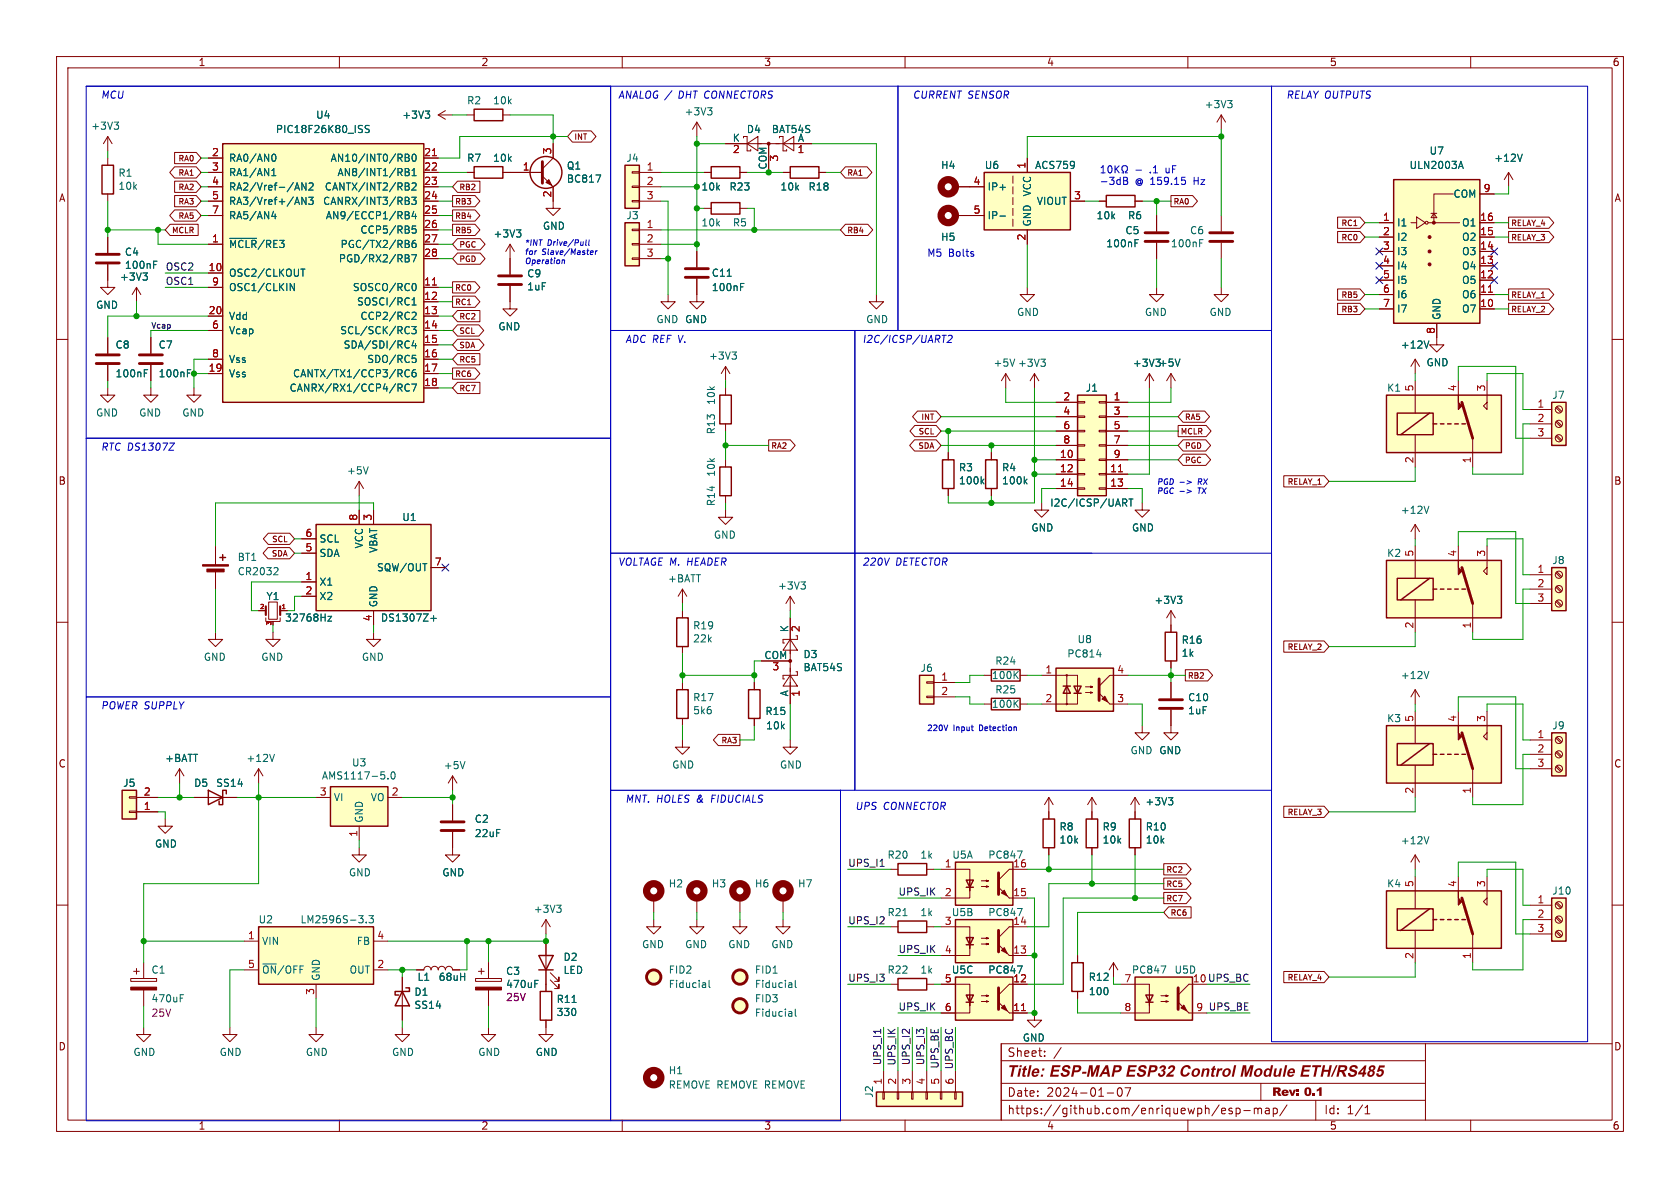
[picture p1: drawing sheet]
<svg xmlns="http://www.w3.org/2000/svg" width="297mm" height="210mm" viewBox="0 0 297 210" stroke-linecap="round" stroke-linejoin="round" font-family="sans-serif">
<defs><g id="words">
<text font-size="2.8" fill="#840000" x="178" y="191.1">Title: ESP-MAP ESP32 Control Module ETH/RS485</text>
<g font-size="2.1" fill="#840000">
<text x="178" y="187">Sheet:</text>
<text x="178" y="194.1">Date:</text>
<text x="178" y="197.2">https://github.com/enriquewph/esp-map/</text>
<text x="185" y="194.1">2024-01-07</text>
<text x="224.9" y="194.6">Rev: 0.1</text>
<text x="234" y="197.2">Id:</text>
<text x="238.1" y="197.2">1/1</text>
</g>
<g font-size="1.8" fill="#840000">
<text x="35" y="11.9">1</text>
<text x="85" y="11.9">2</text>
<text x="135" y="11.9">3</text>
<text x="185" y="11.9">4</text>
<text x="235" y="11.9">5</text>
<text x="285" y="11.9">6</text>
<text x="10.3" y="35.9">A</text>
<text x="285.3" y="35.9">A</text>
<text x="10.3" y="85.9">B</text>
<text x="285.3" y="85.9">B</text>
<text x="10.3" y="135.9">C</text>
<text x="285.3" y="135.9">C</text>
<text x="10.3" y="185.9">D</text>
<text x="285.3" y="185.9">D</text>
<text x="35" y="199.9">1</text>
<text x="85" y="199.9">2</text>
<text x="135" y="199.9">3</text>
<text x="185" y="199.9">4</text>
<text x="235" y="199.9">5</text>
<text x="285" y="199.9">6</text>
</g>
<g font-size="1.8" fill="#0000c2">
<text x="17.8" y="17.5">MCU</text>
<text x="109.2" y="17.5">ANALOG /</text>
<text x="120" y="17.5">DHT CONNECTORS</text>
<text x="161.3" y="17.5">CURRENT SENSOR</text>
<text x="227.3" y="17.5">RELAY OUTPUTS</text>
<text x="194.3" y="32.8">-3dB</text>
<text x="200.7" y="32.8">@ 159.15</text>
<text x="206.3" y="30.7">uF</text>
<text x="211.3" y="32.8">Hz</text>
<text x="163.8" y="45.5">M5</text>
<text x="167.7" y="45.5">Bolts</text>
<text x="110.5" y="60.7">ADC REF V.</text>
<text x="152.4" y="60.7">I2C/ICSP/UART2</text>
<text x="17.8" y="79.8">RTC DS1307Z</text>
<text x="109.2" y="100.1">VOLTAGE M.</text>
<text x="121.5" y="100.1">HEADER</text>
<text x="152.4" y="100.1">220V</text>
<text x="158.3" y="100.1">DETECTOR</text>
<text x="17.8" y="125.5">POWER SUPPLY</text>
<text x="110.5" y="142">MNT. HOLES &amp;</text>
<text x="126" y="142">FIDUCIALS</text>
<text x="151.1" y="143.3">UPS</text>
<text x="156.1" y="143.3">CONNECTOR</text>
</g>
<g font-size="1.8" fill="#006464">
<text x="16" y="23.1">+3V3</text>
<text x="48.7" y="23.7">PIC18F26K80_ISS</text>
<text x="55.8" y="21.2">U4</text>
<text x="71" y="21.2">+3V3</text>
<text x="82.5" y="18.6">R2</text>
<text x="87.1" y="18.6">10k</text>
<text x="120.9" y="20.6">+3V3</text>
<text x="131.9" y="23.7">D4</text>
<text x="136.3" y="23.7">BAT54S</text>
<text x="212.9" y="19.3">+3V3</text>
<text x="40.4" y="28.8">RA0/AN0</text>
<text x="58.3" y="28.8">AN10/INT0/RB0</text>
<text x="82.5" y="28.8">R7</text>
<text x="87.1" y="28.8">10k</text>
<text x="110.6" y="28.8">J4</text>
<text x="129.4" y="25.1">K</text>
<text x="141" y="25.1">A</text>
<text x="252.6" y="27.5">U7</text>
<text x="264.1" y="28.8">+12V</text>
<text x="20.8" y="31.4">R1</text>
<text x="20.8" y="33.8">10k</text>
<text x="40.4" y="31.3">RA1/AN1</text>
<text x="40.4" y="33.9">RA2/Vref-/AN2</text>
<text x="57.3" y="33.9">CANTX/INT2/RB2</text>
<text x="59.6" y="31.3">AN8/INT1/RB1</text>
<text x="100.1" y="32.5">BC817</text>
<text x="100.1" y="30.2">Q1</text>
<text x="123.9" y="33.9">10k</text>
<text x="128.9" y="33.9">R23</text>
<text x="135.6" y="30.1" transform="rotate(-90 135.6 30.1)">COM</text>
<text x="137.9" y="33.9">10k</text>
<text x="142.8" y="33.9">R18</text>
<text x="166.3" y="30.1">H4</text>
<text x="174" y="30.1">U6</text>
<text x="174.5" y="33.9">IP+</text>
<text x="182.5" y="34.8" transform="rotate(-90 182.5 34.8)">VCC</text>
<text x="182.9" y="30.1">ACS759</text>
<text x="249.1" y="30.1">ULN2003A</text>
<text x="256.9" y="35.2">COM</text>
<text x="40.4" y="36.4">RA3/Vref+/AN3</text>
<text x="40.4" y="39">RA5/AN4</text>
<text x="57" y="36.4">CANRX/INT3/RB3</text>
<text x="57.5" y="39">AN9/ECCP1/RB4</text>
<text x="63.6" y="41.5">CCP5/RB5</text>
<text x="95.9" y="40.8">GND</text>
<text x="110.6" y="39">J3</text>
<text x="123.9" y="40.2">10k</text>
<text x="129.5" y="40.2">R5</text>
<text x="174.5" y="39">IP-</text>
<text x="182.5" y="40.1" transform="rotate(-90 182.5 40.1)">GND</text>
<text x="183.2" y="36.4">VIOUT</text>
<text x="193.8" y="39">10k</text>
<text x="198.9" y="41.6">C5</text>
<text x="199.3" y="39">R6</text>
<text x="210.3" y="41.6">C6</text>
<text x="246.9" y="40.2">I1</text>
<text x="258.4" y="40.2">O1</text>
<text x="22" y="45.4">C4</text>
<text x="22" y="47.7">100nF</text>
<text x="40.4" y="44">~{MCLR}/RE3</text>
<text x="59.8" y="46.6">PGD/RX2/RB7</text>
<text x="60.1" y="44">PGC/TX2/RB6</text>
<text x="87.1" y="42.2">+3V3</text>
<text x="166.3" y="42.8">H5</text>
<text x="195.5" y="43.9">100nF</text>
<text x="206.9" y="43.9">100nF</text>
<text x="246.9" y="42.8">I2</text>
<text x="246.9" y="45.3">I3</text>
<text x="246.9" y="47.9">I4</text>
<text x="258.4" y="47.9">O4</text>
<text x="258.4" y="45.3">O3</text>
<text x="258.4" y="42.8">O2</text>
<text x="21.1" y="49.8">+3V3</text>
<text x="40.4" y="49.1">OSC2/CLKOUT</text>
<text x="40.4" y="51.7">OSC1/CLKIN</text>
<text x="62.3" y="51.7">SOSCO/RC0</text>
<text x="93.1" y="49.2">C9</text>
<text x="93.1" y="51.5">1uF</text>
<text x="125.7" y="51.7">100nF</text>
<text x="125.7" y="49.1">C11</text>
<text x="246.9" y="50.4">I5</text>
<text x="246.9" y="52.9">I6</text>
<text x="258.4" y="52.9">O6</text>
<text x="258.4" y="50.4">O5</text>
<text x="16.9" y="54.8">GND</text>
<text x="40.4" y="56.7">Vdd</text>
<text x="40.4" y="59.3">Vcap</text>
<text x="60" y="59.3">SCL/SCK/RC3</text>
<text x="63" y="54.2">SOSCI/RC1</text>
<text x="63.6" y="56.7">CCP2/RC2</text>
<text x="88" y="58.6">GND</text>
<text x="115.9" y="57.3">GND GND</text>
<text x="121" y="57.3">GND</text>
<text x="153" y="57.3">GND</text>
<text x="179.7" y="56.1">GND</text>
<text x="202.3" y="56.1">GND</text>
<text x="213.7" y="56.1">GND</text>
<text x="246.9" y="55.5">I7</text>
<text x="254.9" y="56.6" transform="rotate(-90 254.9 56.6)">GND</text>
<text x="258.4" y="55.5">O7</text>
<text x="20.3" y="61.8">C8</text>
<text x="27.9" y="61.8">C7</text>
<text x="40.4" y="64.4">Vss</text>
<text x="60.6" y="61.8">SDA/SDI/RC4</text>
<text x="64.8" y="64.4">SDO/RC5</text>
<text x="125.2" y="63.8">+3V3</text>
<text x="175.5" y="65">+5V +3V3</text>
<text x="200.2" y="65">+3V3 +5V</text>
<text x="247.5" y="61.8">+12V</text>
<text x="252.1" y="64.9">GND</text>
<text x="20.3" y="66.9">100nF</text>
<text x="27.9" y="66.9">100nF</text>
<text x="40.4" y="66.9">Vss</text>
<text x="51.1" y="69.4">CANRX/RX1/CCP4/RC7</text>
<text x="51.7" y="66.9">CANTX/TX1/CCP3/RC6</text>
<text x="126.6" y="71.7" transform="rotate(-90 126.6 71.7)">10k</text>
<text x="191.8" y="69.4">J1</text>
<text x="245.1" y="69.4">K1</text>
<text x="274.3" y="70.7">J7</text>
<text x="16.9" y="73.8">GND</text>
<text x="24.5" y="73.8">GND</text>
<text x="32.1" y="73.8">GND</text>
<text x="126.6" y="76.9" transform="rotate(-90 126.6 76.9)">R13</text>
<text x="169.4" y="83.5">R3</text>
<text x="177" y="83.5">R4</text>
<text x="61.2" y="84.1">+5V</text>
<text x="126.6" y="89.6" transform="rotate(-90 126.6 89.6)">R14</text>
<text x="126.6" y="84.4" transform="rotate(-90 126.6 84.4)">10k</text>
<text x="169.4" y="85.8">100k</text>
<text x="177" y="85.8">100k</text>
<text x="185.6" y="89.8">I2C/ICSP/UART</text>
<text x="71" y="92.3">U1</text>
<text x="126.1" y="95.4">GND</text>
<text x="182.2" y="94.2">GND</text>
<text x="200" y="94.2">GND</text>
<text x="247.5" y="91">+12V</text>
<text x="41.9" y="99.4">BT1</text>
<text x="41.9" y="101.9">CR2032</text>
<text x="56.4" y="98.7">SDA</text>
<text x="56.4" y="96.1">SCL</text>
<text x="64.4" y="97" transform="rotate(-90 64.4 97)">VCC</text>
<text x="66.5" y="101.2">SQW/OUT</text>
<text x="66.9" y="97.8" transform="rotate(-90 66.9 97.8)">VBAT</text>
<text x="245.1" y="98.7">K2</text>
<text x="274.3" y="99.9">J8</text>
<text x="47" y="106.3">Y1</text>
<text x="56.4" y="103.7">X1</text>
<text x="56.4" y="106.3">X2</text>
<text x="66.9" y="107.4" transform="rotate(-90 66.9 107.4)">GND</text>
<text x="118" y="103.1">+BATT</text>
<text x="137.4" y="104.4">+3V3</text>
<text x="204" y="107">+3V3</text>
<text x="50.3" y="110.1">32768Hz</text>
<text x="67.2" y="110.1">DS1307Z+</text>
<text x="122.4" y="113.8">22k</text>
<text x="122.4" y="111.5">R19</text>
<text x="139.4" y="111.9" transform="rotate(-90 139.4 111.9)">K</text>
<text x="190.4" y="113.9">U8</text>
<text x="208.8" y="114">R16</text>
<text x="35.9" y="117">GND</text>
<text x="46.1" y="117">GND</text>
<text x="63.9" y="117">GND</text>
<text x="135" y="116.6">COM</text>
<text x="141.9" y="116.5">D3</text>
<text x="141.9" y="118.8">BAT54S</text>
<text x="162.6" y="119">J6</text>
<text x="175.9" y="117.7">R24</text>
<text x="188.6" y="116.4">PC814</text>
<text x="208.8" y="116.3">1k</text>
<text x="122.4" y="124.2">R17</text>
<text x="139.4" y="123.2" transform="rotate(-90 139.4 123.2)">A</text>
<text x="175.2" y="125.3">100K</text>
<text x="175.2" y="120.2">100K</text>
<text x="175.9" y="122.8">R25</text>
<text x="209.9" y="124.2">C10</text>
<text x="247.5" y="120.2">+12V</text>
<text x="122.4" y="126.5">5k6</text>
<text x="135.2" y="126.6">R15</text>
<text x="135.3" y="129.1">10k</text>
<text x="209.9" y="126.5">1uF</text>
<text x="245.1" y="127.9">K3</text>
<text x="274.3" y="129.1">J9</text>
<text x="29.1" y="134.9">+BATT</text>
<text x="43.5" y="134.9">+12V</text>
<text x="56.8" y="138">AMS1117-5.0</text>
<text x="62.1" y="135.7">U3</text>
<text x="78.4" y="136.2">+5V</text>
<text x="118.7" y="136.1">GND</text>
<text x="137.8" y="136.1">GND</text>
<text x="199.8" y="133.5">GND GND</text>
<text x="204.8" y="133.5">GND</text>
<text x="21.7" y="139.3">J5</text>
<text x="34.2" y="139.3">D5</text>
<text x="38.1" y="139.3">SS14</text>
<text x="58.9" y="141.8">VI</text>
<text x="65.4" y="141.8">VO</text>
<text x="202.4" y="142.6">+3V3</text>
<text x="64.4" y="145.5" transform="rotate(-90 64.4 145.5)">GND</text>
<text x="83.8" y="145.6">C2</text>
<text x="83.8" y="148.2">22uF</text>
<text x="187.2" y="147">R8</text>
<text x="187.2" y="149.3">10k</text>
<text x="194.8" y="147">R9</text>
<text x="194.8" y="149.3">10k</text>
<text x="202.4" y="149.3">10k</text>
<text x="202.4" y="147">R10</text>
<text x="247.5" y="149.5">+12V</text>
<text x="27.3" y="150">GND</text>
<text x="61.6" y="155.1">GND</text>
<text x="78.1" y="155.1">GND</text>
<text x="156.8" y="152">R20</text>
<text x="162.6" y="152">1k</text>
<text x="168.3" y="152">U5A</text>
<text x="174.6" y="152">PC847</text>
<text x="94.3" y="161.6">+3V3</text>
<text x="118.1" y="157.1">H2</text>
<text x="125.7" y="157.1">H3</text>
<text x="133.4" y="157.1">H6</text>
<text x="141" y="157.1">H7</text>
<text x="245.1" y="157.1">K4</text>
<text x="274.3" y="158.3">J10</text>
<text x="45.6" y="163.4">U2</text>
<text x="46.2" y="167.2">VIN</text>
<text x="53" y="163.4">LM2596S-3.3</text>
<text x="63" y="167.2">FB</text>
<text x="113.4" y="167.8">GND</text>
<text x="121" y="167.8">GND</text>
<text x="128.6" y="167.8">GND</text>
<text x="136.3" y="167.8">GND</text>
<text x="156.8" y="162.2">R21</text>
<text x="162.6" y="162.2">1k</text>
<text x="168.2" y="162.2">U5B</text>
<text x="174.6" y="162.2">PC847</text>
<text x="26.7" y="172.3">C1</text>
<text x="46.2" y="172.3">~{ON}/OFF</text>
<text x="56.7" y="173.5" transform="rotate(-90 56.7 173.5)">GND</text>
<text x="61.7" y="172.3">OUT</text>
<text x="73.7" y="173.6">L1</text>
<text x="77.5" y="173.6">68uH</text>
<text x="89.4" y="172.5">C3</text>
<text x="99.5" y="170.1">D2</text>
<text x="99.5" y="172.4">LED</text>
<text x="118.1" y="172.3">FID2</text>
<text x="133.4" y="172.3">FID1</text>
<text x="156.8" y="172.3">R22</text>
<text x="162.6" y="172.3">1k</text>
<text x="168.2" y="172.3">U5C</text>
<text x="174.6" y="172.3">PC847</text>
<text x="192.4" y="173.6">R12</text>
<text x="200" y="172.3">PC847</text>
<text x="207.5" y="172.3">U5D</text>
<text x="26.7" y="177.4">470uF</text>
<text x="73.2" y="176.2">D1</text>
<text x="73.2" y="178.5">SS14</text>
<text x="89.4" y="174.9">470uF</text>
<text x="98.3" y="179.8">330</text>
<text x="98.3" y="177.5">R11</text>
<text x="118.1" y="174.9">Fiducial</text>
<text x="133.4" y="177.4">FID3</text>
<text x="133.4" y="179.9">Fiducial</text>
<text x="133.4" y="174.9">Fiducial</text>
<text x="192.4" y="176.1">100</text>
<text x="180.7" y="184.3">GND</text>
<text x="23.5" y="186.9">GND</text>
<text x="38.7" y="186.9">GND</text>
<text x="54" y="186.9">GND</text>
<text x="69.2" y="186.9">GND</text>
<text x="84.5" y="186.9">GND</text>
<text x="94.6" y="186.9">GND</text>
<text x="118.1" y="190.1">H1</text>
<text x="118.1" y="192.6">REMOVE REMOVE REMOVE</text>
<text x="154.5" y="194.2" transform="rotate(-90 154.5 194.2)">J2</text>
</g>
<g font-size="1.8" fill="#a90000">
<text x="37.4" y="27.7">2</text>
<text x="74.9" y="27.7">21</text>
<text x="97.5" y="27.4" transform="rotate(-90 97.5 27.4)">3</text>
<text x="129.5" y="27.4">2</text>
<text x="137.9" y="28.6" transform="rotate(-90 137.9 28.6)">3</text>
<text x="140.9" y="27.4">1</text>
<text x="181.4" y="29.9" transform="rotate(-90 181.4 29.9)">1</text>
<text x="37.4" y="30.2">3</text>
<text x="37.4" y="32.8">4</text>
<text x="37.4" y="35.3">5</text>
<text x="74.9" y="30.2">22</text>
<text x="74.9" y="32.8">23</text>
<text x="74.9" y="35.3">24</text>
<text x="92.3" y="30.2">1</text>
<text x="97.5" y="35" transform="rotate(-90 97.5 35)">2</text>
<text x="114.2" y="30.2">1</text>
<text x="114.2" y="32.8">2</text>
<text x="114.2" y="35.3">3</text>
<text x="172" y="32.8">4</text>
<text x="189.8" y="35.3">3</text>
<text x="262.2" y="34">9</text>
<text x="37.4" y="37.8">7</text>
<text x="74.9" y="37.8">25</text>
<text x="74.9" y="40.4">26</text>
<text x="114.2" y="40.4">1</text>
<text x="172" y="37.8">5</text>
<text x="244.4" y="39.1">1</text>
<text x="244.4" y="41.7">2</text>
<text x="261.6" y="41.7">15</text>
<text x="261.6" y="39.1">16</text>
<text x="37.4" y="42.9">1</text>
<text x="74.9" y="42.9">27</text>
<text x="74.9" y="45.5">28</text>
<text x="114.2" y="42.9">2</text>
<text x="114.2" y="45.5">3</text>
<text x="181.4" y="42.6" transform="rotate(-90 181.4 42.6)">2</text>
<text x="244.4" y="44.2">3</text>
<text x="244.4" y="46.7">4</text>
<text x="261.6" y="46.7">13</text>
<text x="261.6" y="44.2">14</text>
<text x="36.8" y="48">10</text>
<text x="37.4" y="50.5">9</text>
<text x="74.9" y="50.5">11</text>
<text x="74.9" y="53.1">12</text>
<text x="244.4" y="49.3">5</text>
<text x="244.4" y="51.8">6</text>
<text x="261.6" y="51.8">11</text>
<text x="261.6" y="49.3">12</text>
<text x="36.8" y="55.6">20</text>
<text x="37.4" y="58.2">6</text>
<text x="74.9" y="55.6">13</text>
<text x="74.9" y="58.2">14</text>
<text x="244.4" y="54.4">7</text>
<text x="253.7" y="59.1" transform="rotate(-90 253.7 59.1)">8</text>
<text x="261.6" y="54.4">10</text>
<text x="36.8" y="65.8">19</text>
<text x="37.4" y="63.2">8</text>
<text x="74.9" y="60.7">15</text>
<text x="74.9" y="63.2">16</text>
<text x="74.9" y="65.8">17</text>
<text x="74.9" y="68.3">18</text>
<text x="187.9" y="70.9">2</text>
<text x="196.8" y="70.9">1</text>
<text x="249.9" y="69.3" transform="rotate(-90 249.9 69.3)">5</text>
<text x="257.6" y="69.3" transform="rotate(-90 257.6 69.3)">4</text>
<text x="262.6" y="69.3" transform="rotate(-90 262.6 69.3)">3</text>
<text x="187.9" y="73.4">4</text>
<text x="187.9" y="75.9">6</text>
<text x="196.8" y="73.4">3</text>
<text x="196.8" y="75.9">5</text>
<text x="271.7" y="72.1">1</text>
<text x="271.7" y="74.7">2</text>
<text x="271.7" y="77.2">3</text>
<text x="187.3" y="81">10</text>
<text x="187.3" y="83.6">12</text>
<text x="187.9" y="78.5">8</text>
<text x="196.2" y="83.6">11</text>
<text x="196.8" y="78.5">7</text>
<text x="196.8" y="81">9</text>
<text x="249.9" y="82" transform="rotate(-90 249.9 82)">2</text>
<text x="260.1" y="82" transform="rotate(-90 260.1 82)">1</text>
<text x="187.3" y="86.1">14</text>
<text x="196.2" y="86.1">13</text>
<text x="53.9" y="95">6</text>
<text x="63.2" y="92.1" transform="rotate(-90 63.2 92.1)">8</text>
<text x="65.8" y="92.1" transform="rotate(-90 65.8 92.1)">3</text>
<text x="53.9" y="97.5">5</text>
<text x="76.8" y="100.1">7</text>
<text x="249.9" y="98.5" transform="rotate(-90 249.9 98.5)">5</text>
<text x="257.6" y="98.5" transform="rotate(-90 257.6 98.5)">4</text>
<text x="262.6" y="98.5" transform="rotate(-90 262.6 98.5)">3</text>
<text x="271.7" y="101.3">1</text>
<text x="53.9" y="102.6">1</text>
<text x="53.9" y="105.2">2</text>
<text x="271.7" y="103.9">2</text>
<text x="271.7" y="106.4">3</text>
<text x="65.8" y="109.9" transform="rotate(-90 65.8 109.9)">4</text>
<text x="141.7" y="111.8" transform="rotate(-90 141.7 111.8)">2</text>
<text x="249.9" y="111.2" transform="rotate(-90 249.9 111.2)">2</text>
<text x="260.1" y="111.2" transform="rotate(-90 260.1 111.2)">1</text>
<text x="136.5" y="118.8">3</text>
<text x="184.7" y="119.1">1</text>
<text x="197.4" y="119.1">4</text>
<text x="141.7" y="123.3" transform="rotate(-90 141.7 123.3)">1</text>
<text x="166.3" y="120.4">1</text>
<text x="166.3" y="122.9">2</text>
<text x="184.7" y="124.2">2</text>
<text x="197.4" y="124.2">3</text>
<text x="249.9" y="127.7" transform="rotate(-90 249.9 127.7)">5</text>
<text x="257.6" y="127.7" transform="rotate(-90 257.6 127.7)">4</text>
<text x="262.6" y="127.7" transform="rotate(-90 262.6 127.7)">3</text>
<text x="271.7" y="130.6">1</text>
<text x="271.7" y="133.1">2</text>
<text x="271.7" y="135.6">3</text>
<text x="25.3" y="143.3">1</text>
<text x="25.3" y="140.7">2</text>
<text x="56.4" y="140.7">3</text>
<text x="69.1" y="140.7">2</text>
<text x="249.9" y="140.4" transform="rotate(-90 249.9 140.4)">2</text>
<text x="260.1" y="140.4" transform="rotate(-90 260.1 140.4)">1</text>
<text x="63.2" y="148" transform="rotate(-90 63.2 148)">1</text>
<text x="166.9" y="153.4">1</text>
<text x="179" y="153.4">16</text>
<text x="166.9" y="158.5">2</text>
<text x="179" y="158.5">15</text>
<text x="249.9" y="156.9" transform="rotate(-90 249.9 156.9)">5</text>
<text x="257.6" y="156.9" transform="rotate(-90 257.6 156.9)">4</text>
<text x="262.6" y="156.9" transform="rotate(-90 262.6 156.9)">3</text>
<text x="271.7" y="159.8">1</text>
<text x="43.7" y="166.1">1</text>
<text x="66.6" y="166.1">4</text>
<text x="166.9" y="163.6">3</text>
<text x="179" y="163.6">14</text>
<text x="271.7" y="162.3">2</text>
<text x="271.7" y="164.8">3</text>
<text x="43.7" y="171.2">5</text>
<text x="66.6" y="171.2">2</text>
<text x="166.9" y="173.7">5</text>
<text x="166.9" y="168.7">4</text>
<text x="179" y="173.7">12</text>
<text x="179" y="168.7">13</text>
<text x="198.7" y="173.7">7</text>
<text x="249.9" y="169.6" transform="rotate(-90 249.9 169.6)">2</text>
<text x="260.1" y="169.6" transform="rotate(-90 260.1 169.6)">1</text>
<text x="55.6" y="176" transform="rotate(-90 55.6 176)">3</text>
<text x="166.9" y="178.8">6</text>
<text x="179" y="178.8">11</text>
<text x="198.7" y="178.8">8</text>
<text x="156" y="191.8" transform="rotate(-90 156 191.8)">1</text>
<text x="158.5" y="191.8" transform="rotate(-90 158.5 191.8)">2</text>
<text x="161" y="191.8" transform="rotate(-90 161 191.8)">3</text>
<text x="163.6" y="191.8" transform="rotate(-90 163.6 191.8)">4</text>
<text x="166.1" y="191.8" transform="rotate(-90 166.1 191.8)">5</text>
<text x="168.7" y="191.8" transform="rotate(-90 168.7 191.8)">6</text>
</g>
<g font-size="1.8" fill="#0f0f0f">
<text x="29.2" y="47.9">OSC2</text>
<text x="29.2" y="50.5">OSC1</text>
<text x="149.9" y="153.3">UPS_I1</text>
<text x="158.7" y="158.4">UPS_IK</text>
<text x="149.9" y="163.5">UPS_I2</text>
<text x="149.9" y="173.6">UPS_I3</text>
<text x="158.7" y="168.6">UPS_IK</text>
<text x="210.8" y="173.7">10 UPS_BC</text>
<text x="158.7" y="178.7">UPS_IK</text>
<text x="211.4" y="178.8">9 UPS_BE</text>
<text x="155.9" y="188.4" transform="rotate(-90 155.9 188.4)">UPS_I1</text>
<text x="158.4" y="188.5" transform="rotate(-90 158.4 188.5)">UPS_IK</text>
<text x="160.9" y="188.4" transform="rotate(-90 160.9 188.4)">UPS_I2</text>
<text x="163.5" y="188.4" transform="rotate(-90 163.5 188.4)">UPS_I3</text>
<text x="166" y="189" transform="rotate(-90 166 189)">UPS_BE</text>
<text x="168.6" y="189.1" transform="rotate(-90 168.6 189.1)">UPS_BC</text>
</g>
<g font-size="1.8" fill="#840084">
<text x="26.7" y="179.9">25V</text>
<text x="89.4" y="177.2">25V</text>
</g>
<g font-size="1.4" fill="#840000">
<text x="31.4" y="28.7">RA0</text>
<text x="101.4" y="24.9">INT</text>
<text x="31.4" y="31.3">RA1</text>
<text x="31.4" y="33.8">RA2</text>
<text x="81.1" y="33.8">RB2</text>
<text x="149.7" y="31.3">RA1</text>
<text x="30.3" y="41.4">MCLR</text>
<text x="31.4" y="38.9">RA5</text>
<text x="31.4" y="36.4">RA3</text>
<text x="80.4" y="38.9">RB4</text>
<text x="80.4" y="36.4">RB3</text>
<text x="80.4" y="41.4">RB5</text>
<text x="149.7" y="41.4">RB4</text>
<text x="207.4" y="36.4">RA0</text>
<text x="237" y="40.2">RC1</text>
<text x="267.1" y="40.2">RELAY_4</text>
<text x="81.1" y="44">PGC</text>
<text x="81.1" y="46.5">PGD</text>
<text x="237" y="42.7">RC0</text>
<text x="267.1" y="42.7">RELAY_3</text>
<text x="80.4" y="51.6">RC0</text>
<text x="237" y="52.9">RB5</text>
<text x="267.1" y="52.9">RELAY_1</text>
<text x="80.4" y="54.1">RC1</text>
<text x="81.1" y="56.7">RC2</text>
<text x="81.1" y="59.2">SCL</text>
<text x="237" y="55.4">RB3</text>
<text x="267.1" y="55.4">RELAY_2</text>
<text x="81.1" y="64.3">RC5</text>
<text x="81.1" y="61.8">SDA</text>
<text x="80.4" y="66.8">RC6</text>
<text x="81.1" y="69.4">RC7</text>
<text x="162.3" y="77">SCL</text>
<text x="162.7" y="74.5">INT</text>
<text x="208.7" y="77">MCLR</text>
<text x="209.4" y="74.5">RA5</text>
<text x="136.3" y="79.5">RA2</text>
<text x="162.2" y="79.5">SDA</text>
<text x="209.4" y="82.1">PGC</text>
<text x="209.4" y="79.5">PGD</text>
<text x="227.5" y="85.9">RELAY_1</text>
<text x="47.9" y="98.6">SDA</text>
<text x="48" y="96">SCL</text>
<text x="227.5" y="115.1">RELAY_2</text>
<text x="209.9" y="120.2">RB2</text>
<text x="127.4" y="131.6">RA3</text>
<text x="227.5" y="144.3">RELAY_3</text>
<text x="206.1" y="154.5">RC2</text>
<text x="206.1" y="159.5">RC7</text>
<text x="206.1" y="157">RC5</text>
<text x="206.9" y="162.1">RC6</text>
<text x="227.5" y="173.5">RELAY_4</text>
</g>
<g font-size="1.4" fill="#0000c2">
<text x="92.7" y="43.5">*INT</text>
<text x="92.7" y="45.1">for</text>
<text x="92.7" y="46.7">Operation</text>
<text x="95.8" y="45.1">Slave/Master</text>
<text x="96.8" y="43.5">Drive/Pull</text>
<text x="204.5" y="85.8">PGD -&gt;</text>
<text x="204.5" y="87.4">PGC -&gt;</text>
<text x="212" y="85.8">RX</text>
<text x="212" y="87.4">TX</text>
<text x="163.8" y="129.3">220V</text>
<text x="168.6" y="129.3">Input</text>
<text x="173.3" y="129.3">Detection</text>
</g>
<text font-size="1.4" fill="#0f0f0f" x="26.7" y="58.1">Vcap</text>
<g font-size="1.1" fill="#a90000">
<text x="45.8" y="107.7">2</text>
<text x="49.6" y="107.7">1</text>
<text x="48" y="110.7" transform="rotate(-90 48 110.7)">3</text>
</g>
</g></defs>
<g fill="none" stroke="#840000" stroke-width=".18">
<path d="M10 10h277v190h-277zM12 12h273v186h-273zM60 10v2M110 10v2M160 10v2M210 10v2M260 10v2M10 60h2M285 60h2M10 110h2M285 110h2M10 160h2"/>
<path d="M285 160h2M60 198v2M110 198v2M160 198v2M177 194.5h75M177 191.5h75M210 198v2M260 198v2"/>
</g>
<g fill="#840000">
<path d="M225.1 192.2h.7a.44 .44 0 0 1 .6 .3 .44 .44 0 0 1-.3 .6l.4 .6h-.5l-.4-.6-.1 .6h-.4v-.9h.7a.15 .15 0 0 0 .2-.2 .16 .16 0 0 0-.3-.1h-.2v.3h-.4z"/>
<path d="M230.8 192.4a.69 .69 0 0 1 .8-.1 .69 .69 0 0 1 .2 .9 .62 .62 0 0 1-.7 .5 .62 .62 0 0 1-.5-.7l.4 .1a.26 .26 0 0 0 .1 .3 .26 .26 0 0 0 .3 0 .26 .26 0 0 0 0-.4v-.1a.23 .23 0 0 0 0-.3 .23 .23 0 0 0-.4 .1v.3h-.4z"/>
<path d="M232.8 192.6l.5-.4h.3v1.5h-.4v-1l-.4 .3z"/>
</g>
<g fill="none" stroke="#840000" stroke-width=".18">
<path d="M19 24.1v2.6M19 27.9v1.3M19 34.3v1.3M19 24.1l.8 1.3M19 24.1l-.7 1.3M123.2 21.6l-.8 1.3M123.2 21.6v2.5M123.2 21.6l.8 1.3M124.5 36.8h1.2M124.5 30.5h1.2M128.3 25.4h15.2M130.8 36.8h1.3"/>
<path d="M130.8 30.5h1.3M131.4 24.4v-.3h.7v2.6h.6v-.3M132.1 25.4l1.9-1.3v2.6zM135.9 25.4v5.1M137.8 24.1v.3M138.4 25.4l1.9-1.3v2.6zM138.4 24.1v2.6h.7v-.3M168.9 33h2.5M194.3 35.6h1.3M200.7 35.6h1.2M204.5 38.1v2.8M19 46.7v4.1h-1.2l1.2 1.3 1.3-1.3h-1.3"/>
<path d="M19 41.9v2.8M24.1 50.8l.8 1.3M24.1 50.8v2.5M24.1 50.8l-.7 1.3M26.7 59.7v2.8M123.2 44.5v2.7M123.2 49.3v2.8M181.6 50.8v1.3h1.3l-1.3 1.2-1.3-1.2h1.3M204.5 50.8v1.3h-1.3l1.3 1.2 1.2-1.2h-1.2M204.5 42.9v2.8M26.7 64.5v2.8M207 108l.8 1.2"/>
<path d="M207 108v3.8M207 116.8v1.3M207 108l-.8 1.2M201.9 128.3v1.2h-1.2l1.2 1.3 1.3-1.3h-1.3M207 125.5v4h-1.3l1.3 1.3 1.3-1.3h-1.3M207 120.7v2.7M177 187.5h75M184.7 186.6v.1M184.7 185.8v.2M187.6 185.2l-1.3 1.9M195.7 193.2h1.2M197.7 192.4l.2-.1a.81 .81 0 0 1 .6 .6 .81 .81 0 0 1-.3 .8l-.2 .1a.81 .81 0 0 1-.3-1.4z"/>
<path d="M198.9 192.3h1l-.7 1.5M216 196.4l.7-.1-.1-.3-.4-.1-.2 .2v.7h.6M217.8 196l-.3-.1-.3 .2 .1 .2 .5 .2v.3h-.6M218.5 196l.5-.1 .2 .3v.4l-.1 .2h-.6M218.5 195.9v1.5M219.9 196.3h1.1M221.7 196l.5-.1 .2 .2M221.7 195.9v1M222.4 196.1l.2-.2 .4 .1v.9M222.4 196.1v.8M222.9 191.5v3M223.7 196h.6l.1 .9"/>
<path d="M224.4 196.3h-.5a.29 .29 0 0 0-.2 .3 .29 .29 0 0 0 .2 .3l.5-.1M225.1 196l.4-.1 .3 .3v.4l-.1 .2h-.6M225.1 195.9v1.5M227.5 195.3l-1.3 2M232.6 194.5v3.5M241.3 196.9h.9M241.3 195.8l.4-.4v1.5M252 184.5v13.5M285 184.5h-108v13.5"/>
</g>
<path d="M17 46.5h4.1M17 45h4.1M121.2 49h4M121.2 47.5h4M202.4 42.7h4.1M202.4 41.1h4.1M24.6 64.3h4.1M24.6 62.7h4.1M205 125.2h4M205 123.7h4" fill="none" stroke="#840000" stroke-width=".51"/>
<g fill="none" stroke="#006464" stroke-width=".18">
<path d="M125.1 19h.8l-.5 .5M125.6 19.5l.3 .3v.3l-.3 .2M20.2 21.6h.8l-.5 .5M20.7 22.1l.3 .2v.3l-.3 .3M25.8 48.7l.2 .3v.3l-.2 .2M26 48.3l-.4 .4M27.2 46.8h.4M27.2 46.2h.6M128.6 48.8h.7M130.9 50.7h.4M130.9 50.1h.6M200.7 43h.4"/>
<path d="M200.7 42.4h.6M33.1 66h.5M33.1 65.3h.6M208.1 105.4h.8l-.4 .5M208.7 105.9l.2 .2v.3l-.2 .3"/>
</g>
<circle cx="135.9" cy="25.4" r=".25" fill="#840000" stroke="#840000" stroke-width=".18"/>
<path d="M18 29.2h2.1v5.1h-2.1zM125.7 35.8h5.1v2h-5.1zM125.7 29.5h5.1v2h-5.1zM195.6 34.5h5.1v2.1h-5.1zM206 111.8h2v5h-2z" fill="none" stroke="#840000" stroke-width=".25"/>
<circle cx="167.6" cy="33" r="1.27" fill="none" stroke="#840000" stroke-width="1.3"/>
<path d="M162.6 119.4h2.5v5.1h-2.5z" fill="#ffffc2"/>
<path d="M163.8 123.1h1.3v.2h-1.3zM163.8 120.5h1.3v.3h-1.3zM165.1 120.7h3.8M165.1 123.2h3.8" fill="none" stroke="#840000" stroke-width=".18"/>
<path d="M162.6 119.4h2.5v5.1h-2.5z" fill="none" stroke="#840000" stroke-width=".25"/>
<path d="M274.3 71.1h2.6v7.6h-2.6z" fill="#ffffc2"/>
<path d="M274.3 71.1h2.6v7.6h-2.6z" fill="none" stroke="#840000" stroke-width=".25"/>
<g fill="none" stroke="#840000" stroke-width=".18">
<path d="M254 59.7v1.3h1.3l-1.3 1.2-1.3-1.2h1.3M250.2 63.5l-.8 1.3M250.2 63.5v2.5M250.2 63.5l.8 1.3M270.5 72.4h3.8M270.5 74.9h3.8M270.5 77.5h3.8M275.1 77.1l.8 .9M275.1 74.6l.8 .8M275.1 72.1l.8 .8M275.2 77l.9 .8M275.2 74.4l.9 .9"/>
<path d="M275.2 71.9l.9 .8M184.1 88.9v1.3h1.3l-1.3 1.2-1.2-1.2h1.2"/>
<circle cx="275.6" cy="77.5" r=".63"/>
<circle cx="275.6" cy="72.4" r=".63"/>
<circle cx="275.6" cy="74.9" r=".63"/>
</g>
<path d="M252.6 60.3l-.4 1.2" fill="none" stroke="#006464" stroke-width=".18"/>
<path d="M245.1 128.3h20.3v10.1h-20.3z" fill="#ffffc2"/>
<g fill="none" stroke="#840000" stroke-width=".18">
<path d="M82.5 30.5h1.3M88.9 30.5h1.3M168.9 38.1h2.5M19 59.7v2.8M90.2 50.5v4.1h-1.3l1.3 1.3 1.2-1.3h-1.2M90.2 45.7v2.8M154.9 52.1v1.2h1.3l-1.3 1.3-1.2-1.3h1.2M19 68.6v1.3h-1.2l1.2 1.2 1.3-1.2h-1.3M19 64.5v2.8M26.7 68.6v1.3h-1.3l1.3 1.2 1.2-1.2h-1.2M34.3 68.6v1.3h-1.3l1.3 1.2 1.3-1.2h-1.3M201.9 88.9v1.3h1.3l-1.3 1.2-1.2-1.2h1.2"/>
<path d="M250.2 125.7v5.7M250.2 135.3v5.7M257.8 125.7v2.6M260.3 135.9v5.1M262.9 125.7v5.1l-.6-.6 .6-.7M138.4 158.8v2.5"/>
</g>
<path d="M83.8 29.5h5.1v2h-5.1zM245.1 128.3h20.3v10.1h-20.3zM247 131.4h6.4v3.9h-6.4zM252.7 131.4l-5.1 3.9M253.4 133.4h.6M254.6 133.4h.7M255.9 133.4h.6M257.2 133.4h.6M258.4 133.4h.7" fill="none" stroke="#840000" stroke-width=".25"/>
<path d="M88.1 50.3h4.1M88.1 48.8h4.1M17 64.3h4.1M17 62.7h4.1M258.4 129.5l1.9 6.4" fill="none" stroke="#840000" stroke-width=".51"/>
<path d="M257.8 128.3v1.2l.6 .7-.6 .6z" fill="#840000" stroke="#840000" stroke-width=".18"/>
<path d="M25.5 66h.4M25.5 65.3h.6" fill="none" stroke="#006464" stroke-width=".18"/>
<g fill="none" stroke="#840000" stroke-width="1.3">
<circle cx="167.6" cy="38.1" r="1.27"/>
<circle cx="138.4" cy="157.5" r="1.27"/>
</g>
<path d="M200.7 172.7h10.1v7.6h-10.1z" fill="#ffffc2"/>
<path d="M83.8 19.3h5.1v2h-5.1zM127.3 69.9h2v5h-2zM127.3 82.6h2v5h-2zM184.4 144.8h2v5.1h-2zM192 144.8h2.1v5.1h-2.1zM199.6 144.8h2.1v5.1h-2.1zM200.7 172.7h10.1v7.6h-10.1zM202.6 175.9h1.2l-.6 1.3zM202.6 177.2h1.2" fill="none" stroke="#840000" stroke-width=".25"/>
<g fill="none" stroke="#840000" stroke-width=".18">
<path d="M82.5 20.3h1.3M88.9 20.3h1.3M118.1 52.1v1.2h-1.3l1.3 1.3 1.3-1.3h-1.3M123.2 52.1v1.2h-1.3l1.3 1.3 1.3-1.3h-1.3M128.3 64.8l.7 1.2M128.3 64.8v2.5M128.3 68.6v1.3M128.3 74.9v1.3M128.3 64.8l-.8 1.2M128.3 90.2v1.2h-1.3l1.3 1.3 1.2-1.3h-1.2M128.3 81.3v1.3M128.3 87.6v1.3"/>
<path d="M185.4 141v3.8M185.4 149.9v1.2M185.4 141l.8 1.2M185.4 141l-.7 1.2M193 141v3.8M193 149.9v1.2M193 141l.8 1.2M193 141l-.7 1.2M200.7 141l.7 1.2M200.7 141v3.8M200.7 149.9v1.2M200.7 141l-.8 1.2"/>
<path d="M198.1 174h5.1v3.8v-1.9M203.2 177.2v1.9h-5.1M205.2 177h1.3l-.4 .2v-.3l.4 .1M205.2 176h1.3l-.4 .1v-.2l.4 .1M210.2 179.1h3.2M210.8 174h-.6l-1.9 1.9"/>
</g>
<g fill="#840000" stroke="#840000" stroke-width=".18">
<path d="M208.3 177.2l1.9 1.9z"/>
<path d="M209.3 177.7l.5 1-1-.5z"/>
</g>
<path d="M208.3 174.6v3.8" fill="none" stroke="#840000" stroke-width=".51"/>
<path d="M129.4 62.2h.8l-.4 .5M129.9 62.7l.3 .3v.3l-.3 .2M206.6 141h.7l-.4 .5M207.1 141.5l.2 .2v.3l-.2 .3M205.3 170.8h.8l-.5 1.2" fill="none" stroke="#006464" stroke-width=".18"/>
<path d="M168.9 172.7h10.2v7.6h-10.2z" fill="#ffffc2"/>
<path d="M168.9 172.7h10.2v7.6h-10.2zM170.8 175.9h1.3l-.7 1.3zM170.8 177.2h1.3M189.5 170.2h2v5.1h-2z" fill="none" stroke="#840000" stroke-width=".25"/>
<path d="M166.4 174h5v3.8v-1.9M171.4 177.2v1.9h-5M173.5 177h1.3l-.4 .2v-.3l.4 .1M173.5 176h1.3l-.4 .1v-.2l.4 .1M178.4 179.1h3.2M181.6 174h-3.2l-1.9 1.9M182.9 179.1v1.2h-1.3l1.3 1.3 1.2-1.3h-1.2M190.5 168.9v1.3M190.5 175.3v1.2M196.8 170.2l.8 1.3M196.8 170.2v2.5M196.8 170.2l-.7 1.3" fill="none" stroke="#840000" stroke-width=".18"/>
<g fill="#840000" stroke="#840000" stroke-width=".18">
<path d="M176.5 177.2l1.9 1.9z"/>
<path d="M177.5 177.7l.6 1-1.1-.5z"/>
</g>
<path d="M176.5 174.6v3.8" fill="none" stroke="#840000" stroke-width=".51"/>
<path d="M180.6 178.7h.7" fill="none" stroke="#a90000" stroke-width=".18"/>
<path d="M179.9 170.8h.8l-.5 1.2" fill="none" stroke="#006464" stroke-width=".18"/>
<path d="M168.9 152.4h10.2v7.6h-10.2z" fill="#ffffc2"/>
<path d="M168.9 152.4h10.2v7.6h-10.2zM170.8 155.6h1.3l-.7 1.2zM170.8 156.8h1.3" fill="none" stroke="#840000" stroke-width=".25"/>
<path d="M166.4 153.7h5v3.8v-1.9M171.4 156.8v2h-5M173.5 156.7h1.3l-.4 .1v-.2l.4 .1M173.5 155.7h1.3l-.4 .1v-.2l.4 .1M178.4 158.8h3.2M181.6 153.7h-3.2l-1.9 1.9" fill="none" stroke="#840000" stroke-width=".18"/>
<g fill="#840000" stroke="#840000" stroke-width=".18">
<path d="M176.5 156.8l1.9 2z"/>
<path d="M177 157.9l.5-.5 .6 1z"/>
</g>
<path d="M176.5 154.3v3.8" fill="none" stroke="#840000" stroke-width=".51"/>
<path d="M179.9 150.4h.8l-.5 1.3" fill="none" stroke="#006464" stroke-width=".18"/>
<path d="M168.9 162.6h10.2v7.6h-10.2z" fill="#ffffc2"/>
<path d="M168.9 162.6h10.2v7.6h-10.2zM170.8 165.7h1.3l-.7 1.3zM170.8 167h1.3" fill="none" stroke="#840000" stroke-width=".25"/>
<path d="M166.4 163.8h5v3.8v-1.9M171.4 167v1.9h-5M173.5 166.9h1.3l-.4 .1v-.2l.4 .1M173.5 165.9h1.3l-.4 .1v-.3l.4 .2M178.4 168.9h3.2M181.6 163.8h-3.2l-1.9 1.9" fill="none" stroke="#840000" stroke-width=".18"/>
<g fill="#840000" stroke="#840000" stroke-width=".18">
<path d="M176.5 167l1.9 1.9z"/>
<path d="M177 168l.5-.5 .6 1z"/>
</g>
<path d="M176.5 164.5v3.8" fill="none" stroke="#840000" stroke-width=".51"/>
<path d="M179.9 160.6h.8l-.5 1.3" fill="none" stroke="#006464" stroke-width=".18"/>
<path d="M274.3 129.5h2.6v7.7h-2.6z" fill="#ffffc2"/>
<path d="M274.3 129.5h2.6v7.7h-2.6z" fill="none" stroke="#840000" stroke-width=".25"/>
<g fill="none" stroke="#840000" stroke-width=".18">
<path d="M270.5 130.8h3.8M270.5 133.4h3.8M270.5 135.9h3.8M275.1 135.6l.8 .8M275.1 133l.8 .9M275.1 130.5l.8 .8M275.2 135.4l.9 .8M275.2 132.8l.9 .9M275.2 130.3l.9 .8"/>
<circle cx="275.6" cy="130.8" r=".63"/>
<circle cx="275.6" cy="135.9" r=".63"/>
<circle cx="275.6" cy="133.3" r=".63"/>
</g>
<path d="M39.4 25.4h35.5v45.7h-35.5z" fill="#ffffc2"/>
<path d="M39.4 25.4h35.5v45.7h-35.5z" fill="none" stroke="#840000" stroke-width=".25"/>
<g fill="none" stroke="#840000" stroke-width=".18">
<path d="M78.7 19.6l-1.2 .7M36.8 27.9h2.6M36.8 30.5h2.6M36.8 33h2.6M36.8 35.6h2.6M36.8 38.1h2.6M74.9 27.9h2.6M74.9 30.5h2.6M74.9 33h2.6M74.9 35.6h2.6M74.9 38.1h2.6M77.5 20.3h2.5"/>
<path d="M77.5 20.3l1.2 .8M36.8 43.2h2.6M36.8 48.3h2.6M36.8 50.8h2.6M36.8 55.9h2.6M36.8 58.4h2.6M74.9 43.2h2.6M74.9 50.8h2.6M74.9 53.3h2.6M74.9 55.9h2.6M74.9 58.4h2.6M74.9 40.6h2.6"/>
<path d="M74.9 45.7h2.6M36.8 63.5h2.6M36.8 66h2.6M74.9 61h2.6M74.9 63.5h2.6M74.9 66h2.6M74.9 68.6h2.6"/>
</g>
<g fill="none" stroke="#006464" stroke-width=".18">
<path d="M75.2 19.6h.8l-.5 .5M48 31.1h.8M48 30.2l.4-.4v1.3M48.2 27.3l.1-.1a.68 .68 0 0 1 .5 .7 .68 .68 0 0 1-.5 .6h-.1M48.3 37.3l-.3 1h.8M48.7 37.8v.9M52.2 33.2h.6M52.5 32.3l.4 1.3M54.1 32.3v1.3l-.7-1.3v1.3M54.1 34.9v1.2l-.7-1.2v1.2M54.6 34.9h.8l-.5 .5 .4 .1v.5l-.2 .1-.5-.1M54.6 32.5l.5-.2 .3 .4-.8 .9h.8"/>
<path d="M65.3 22.2h-.5l-.2 .1v.4l.6 .2 .1 .3-.3 .2h-.4M71.6 27.2h.5l.2 .3-.2 .4 .2 .1 .1 .3-.3 .2h-.5zM71.6 29.8h.5l.2 .2-.2 .4 .2 .1 .1 .3-.3 .3h-.5zM71.6 34.9l.6 .1 .1 .2-.2 .3M71.6 37.4l.6 .1 .1 .3-.2 .2M71.6 27.9h.5M71.6 30.4h.5M71.6 35.5h.5M71.6 38h.5M72.1 32.3l.2 .3-.2 .3 .2 .2 .1 .3-.3 .2h-.5M72.1 35.5l.3 .2-.1 .3-.7 .1M72.1 38l.3 .3-.1 .3-.7 .1"/>
<path d="M72.8 34.9h.8l-.5 .5 .4 .1v.5l-.2 .1-.5-.1M72.8 32.5l.5-.2 .3 .4-.8 .9h.8M72.8 30.2l.4-.4v1.3M72.8 31.1h.8M73 27.4l.1-.2a.68 .68 0 0 1 .5 .7 .68 .68 0 0 1-.5 .6l-.1-.1-.2-.4zM73.1 37.3l-.3 1h.8M73.5 37.8v.9M73.5 39.9h-.6l-.1 .7 .2-.2 .5 .1 .1 .2-.1 .4-.2 .1-.5-.1M75.7 20.1l.3 .3v.3l-.3 .2M40.6 42.1h4.8M51.3 50.1l.7 1.3v-1.3M53.2 47.6h.7"/>
<path d="M53.5 47.6v1.2M71.6 45l.6 .2 .1 .2-.2 .2M71.6 45.6h.5M72.1 42.5l.2 .2-.2 .4 .3 .2-.1 .3-.2 .2M72.1 45.6l.3 .3-.1 .3-.7 .1M72.1 57.7l.3 .2M72.4 58.9l-.3 .1M72.8 57.7h.8l-.5 .5 .4 .1v.6l-.2 .1-.5-.1M72.8 45h.8l-.5 1.3M72.8 55.3l.5-.1 .3 .4-.8 .9h.8M72.8 53.9h.8M72.8 53l.4-.4v1.3"/>
<path d="M73.1 50.1a.68 .68 0 0 1 .5 .6 .68 .68 0 0 1-.5 .7M73.5 42.5l-.4 .1a.86 .86 0 0 0 0 1.2l.4-.2 .1-.4-.3-.2h-.3l-.2 .2M70.7 68.6l.4 .6M71 68l.1 .1-.1 .4M72.3 60.3l.1 .1M72.4 61.4l-.1 .1M72.4 65.5a.6 .6 0 0 0-.9 .4 .6 .6 0 0 0 .6 .7l.3-.1M72.4 68a.6 .6 0 0 0-.9 .4 .6 .6 0 0 0 .6 .8l.3-.2M72.8 67.9h.8l-.5 1.3M72.9 62.8h.6M73 63.3h.3l.3 .2-.1 .5-.5 .1M73.1 60.2l-.3 .9h.8"/>
<path d="M73.5 65.3l-.4 .1a.86 .86 0 0 0 0 1.2l.4-.1 .1-.4-.3-.3-.3 .1-.2 .2M73.5 60.7v.8"/>
</g>
<path d="M76.4 27.5h.8M76.4 50.4h.8" fill="none" stroke="#a90000" stroke-width=".18"/>
<path d="M274.3 158.8h2.6v7.6h-2.6z" fill="#ffffc2"/>
<path d="M139.7 29.5h5.1v2h-5.1zM174.2 81.3h2.1v5.1h-2.1zM274.3 158.8h2.6v7.6h-2.6z" fill="none" stroke="#840000" stroke-width=".25"/>
<g fill="none" stroke="#840000" stroke-width=".18">
<path d="M138.4 30.5h1.3M144.8 30.5h1.2M215.9 20.3l.8 1.3M215.9 20.3v2.6M215.9 20.3l-.8 1.3M207 66l-.8 1.3M207 66v2.6M207 66l.8 1.3M175.3 80v1.3M175.3 86.4v1.2M275.1 159.7l.8 .8M275.2 159.5l.9 .9"/>
<path d="M270.5 160h3.8M270.5 162.6h3.8M270.5 165.1h3.8M275.1 164.8l.8 .8M275.1 162.2l.8 .9M275.2 164.6l.9 .8M275.2 162.1l.9 .8"/>
<circle cx="275.6" cy="165.1" r=".63"/>
<circle cx="275.6" cy="162.6" r=".63"/>
<circle cx="275.6" cy="160" r=".63"/>
</g>
<path d="M217 17.8h.8l-.4 .5M217.6 18.3l.2 .2v.3l-.2 .2M208.6 63.5l-.4 1.2M181.2 85.1l.4 .4M181.6 84.7l-.5 .5" fill="none" stroke="#006464" stroke-width=".18"/>
<path d="M154.9 193h15.3v2.6h-15.3z" fill="#ffffc2"/>
<g fill="none" stroke="#840000" stroke-width=".18">
<path d="M215.9 50.8v1.3h-1.3l1.3 1.2 1.3-1.2h-1.3M203.2 66l.8 1.3M203.2 66v2.6M203.2 66l-.8 1.3M250.2 92.7l-.8 1.3M250.2 92.7v2.6M250.2 92.7l.8 1.3M156.1 193h.2v1.3h-.2zM156.2 189.2v3.8M158.6 193h.3v1.3h-.3zM158.7 189.2v3.8M161.2 193h.2v1.3h-.2z"/>
<path d="M161.3 189.2v3.8M163.7 193h.3v1.3h-.3zM163.8 189.2v3.8M166.2 193h.3v1.3h-.3zM166.4 189.2v3.8M168.8 193h.2v1.3h-.2zM168.9 189.2v3.8"/>
</g>
<path d="M154.9 193h15.3v2.6h-15.3z" fill="none" stroke="#840000" stroke-width=".25"/>
<path d="M252.6 89.5l-.4 1.2" fill="none" stroke="#006464" stroke-width=".18"/>
<path d="M245.1 157.5h20.3v10.1h-20.3z" fill="#ffffc2"/>
<g fill="none" stroke="#840000" stroke-width=".18">
<path d="M215.9 38.1v2.8M90.2 43.2l.7 1.3M90.2 43.2v2.5M90.2 43.2l-.8 1.3M215.9 42.9v2.8M177.8 66l-.8 1.3M177.8 66v2.6M177.8 66l.8 1.3M182.9 66l.7 1.3M182.9 66v2.6M182.9 66l-.8 1.3M250.2 154.9v5.8"/>
<path d="M257.8 154.9v2.6M262.9 154.9v5.1l-.6-.6 .6-.6M250.2 164.5v5.7M260.3 165.1v5.1"/>
</g>
<path d="M245.1 157.5h20.3v10.1h-20.3zM247 160.7h6.4v3.8h-6.4zM252.7 160.7l-5.1 3.8M253.4 162.6h.6M254.6 162.6h.7M255.9 162.6h.6M257.2 162.6h.6M258.4 162.6h.7" fill="none" stroke="#840000" stroke-width=".25"/>
<path d="M213.9 42.7h4M213.9 41.1h4M258.4 158.8l1.9 6.3" fill="none" stroke="#840000" stroke-width=".51"/>
<path d="M257.8 157.5v1.3l.6 .6-.6 .6z" fill="#840000" stroke="#840000" stroke-width=".18"/>
<path d="M91.3 40.6h.8l-.4 .5M91.8 41.1l.3 .3v.3l-.3 .2M212.1 43h.4M212.1 42.4h.6M184 63.5h.8l-.4 .5M184.6 64l.2 .2v.3l-.2 .3" fill="none" stroke="#006464" stroke-width=".18"/>
<path d="M110.5 29.2h2.5v7.6h-2.5z" fill="#ffffc2"/>
<path d="M111.8 35.4h1.2v.3h-1.2zM111.8 32.9h1.2v.2h-1.2zM111.8 30.4h1.2v.2h-1.2zM113 30.5h3.8M113 33h3.8M113 35.6h3.8M63.5 85.1l-.8 1.3M63.5 85.1v2.5M63.5 85.1l.8 1.3" fill="none" stroke="#840000" stroke-width=".18"/>
<path d="M110.5 29.2h2.5v7.6h-2.5z" fill="none" stroke="#840000" stroke-width=".25"/>
<path d="M65.1 82.5l-.4 1.3" fill="none" stroke="#006464" stroke-width=".18"/>
<path d="M110.5 39.4h2.5v7.6h-2.5z" fill="#ffffc2"/>
<path d="M111.8 45.6h1.2v.2h-1.2zM111.8 43.1h1.2v.2h-1.2zM111.8 40.5h1.2v.3h-1.2zM113 40.6h3.8M113 43.2h3.8M113 45.7h3.8" fill="none" stroke="#840000" stroke-width=".18"/>
<path d="M110.5 39.4h2.5v7.6h-2.5z" fill="none" stroke="#840000" stroke-width=".25"/>
<path d="M190.5 69.9h5.1v17.7h-5.1z" fill="#ffffc2"/>
<g fill="none" stroke="#840000" stroke-width=".18">
<path d="M186.7 71.1h3.8M186.7 73.7h3.8M186.7 76.2h3.8M186.7 78.7h3.8M190.5 78.6h1.3v.3h-1.3zM190.5 76.1h1.3v.2h-1.3zM190.5 73.5h1.3v.3h-1.3zM190.5 71h1.3v.2h-1.3zM194.3 78.6h1.3v.3h-1.3zM194.3 76.1h1.3v.2h-1.3zM194.3 73.5h1.3v.3h-1.3zM194.3 71h1.3v.2h-1.3z"/>
<path d="M195.6 71.1h3.8M195.6 73.7h3.8M195.6 76.2h3.8M195.6 78.7h3.8M186.7 81.3h3.8M186.7 83.8h3.8M186.7 86.4h3.8M190.5 86.2h1.3v.3h-1.3zM190.5 83.7h1.3v.2h-1.3zM190.5 81.2h1.3v.2h-1.3zM194.3 86.2h1.3v.3h-1.3zM194.3 83.7h1.3v.2h-1.3z"/>
<path d="M194.3 81.2h1.3v.2h-1.3zM195.6 81.3h3.8M195.6 83.8h3.8M195.6 86.4h3.8M250.2 121.9l-.8 1.3M250.2 121.9v2.6M250.2 121.9l.8 1.3M250.2 151.1v2.6M250.2 151.1l-.8 1.3M250.2 151.1l.8 1.3"/>
</g>
<path d="M190.5 69.9h5.1v17.7h-5.1z" fill="none" stroke="#840000" stroke-width=".25"/>
<path d="M197.7 83.4h.8" fill="none" stroke="#a90000" stroke-width=".18"/>
<path d="M198.5 88.2h.5l.2 .3-.1 .3-.6 .1M198.8 88.9l.4 .6M199.6 88.2h.7M199.9 88.2v1.3M252.6 118.7l-.4 1.3M252.6 147.9l-.4 1.3" fill="none" stroke="#006464" stroke-width=".18"/>
<path d="M245.1 99.1h20.3v10.1h-20.3z" fill="#ffffc2"/>
<path d="M250.2 96.5v5.7M257.8 96.5v2.6M262.9 96.5v5.1l-.6-.6 .6-.7M250.2 106v5.8M260.3 106.7v5.1" fill="none" stroke="#840000" stroke-width=".18"/>
<path d="M245.1 99.1h20.3v10.1h-20.3zM247 102.2h6.4v3.8h-6.4zM252.7 102.2l-5.1 3.8M253.4 104.1h.6M254.6 104.1h.7M255.9 104.1h.6M257.2 104.1h.6M258.4 104.1h.7" fill="none" stroke="#840000" stroke-width=".25"/>
<path d="M258.4 100.3l1.9 6.4" fill="none" stroke="#840000" stroke-width=".51"/>
<path d="M257.8 99.1v1.2l.6 .7-.6 .6z" fill="#840000" stroke="#840000" stroke-width=".18"/>
<path d="M246.4 31.8h15.2v25.4h-15.2z" fill="#ffffc2"/>
<path d="M246.4 31.8h15.2v25.4h-15.2z" fill="none" stroke="#840000" stroke-width=".25"/>
<g fill="none" stroke="#840000" stroke-width=".18">
<path d="M243.8 39.4h2.6M249.4 39.4h1M250.4 38.4l1.6 1-1.6 1zM252.5 39.4h5.6M253 37.7h1M253.5 37.7l.5 .8h-1zM256.9 34.3h-3.4v5.1M261.6 39.4h2.6M261.6 34.3h2.6M243.8 54.6h2.6M243.8 52.1h2.6M243.8 49.5h2.6"/>
<path d="M243.8 47h2.6M243.8 44.5h2.6M243.8 41.9h2.6M254 57.2v2.5M261.6 54.6h2.6M261.6 52.1h2.6M261.6 49.5h2.6M261.6 47h2.6M261.6 44.5h2.6M261.6 41.9h2.6"/>
<circle cx="252.2" cy="39.4" r=".25"/>
</g>
<g fill="#840000" stroke="#840000" stroke-width=".18">
<circle cx="252.7" cy="46.7" r=".25"/>
<circle cx="252.7" cy="44.4" r=".25"/>
<circle cx="252.7" cy="41.9" r=".25"/>
<circle cx="253.5" cy="39.4" r=".25"/>
</g>
<path d="M263.1 51.7h.8" fill="none" stroke="#a90000" stroke-width=".18"/>
<path d="M258 29.4h.6M258.3 28.5l.4 1.3" fill="none" stroke="#006464" stroke-width=".18"/>
<path d="M274.3 100.3h2.6v7.7h-2.6z" fill="#ffffc2"/>
<path d="M274.3 100.3h2.6v7.7h-2.6z" fill="none" stroke="#840000" stroke-width=".25"/>
<g fill="none" stroke="#840000" stroke-width=".18">
<path d="M270.5 101.6h3.8M270.5 104.1h3.8M270.5 106.7h3.8M275.1 106.3l.8 .9M275.1 103.8l.8 .8M275.1 101.3l.8 .8M275.2 106.2l.9 .8M275.2 103.6l.9 .9M275.2 101.1l.9 .8"/>
<circle cx="275.6" cy="104.1" r=".63"/>
<circle cx="275.6" cy="106.7" r=".63"/>
<circle cx="275.6" cy="101.6" r=".63"/>
</g>
<path d="M174 30.5h15.2v10.1h-15.2z" fill="#ffffc2"/>
<path d="M174 30.5h15.2v10.1h-15.2zM166.6 81.3h2.1v5.1h-2.1z" fill="none" stroke="#840000" stroke-width=".25"/>
<path d="M171.4 33h2.6M171.4 38.1h2.6M179.1 31.1v1.3M179.1 33v1.3M179.1 34.9v1.3M179.1 36.8v1.3M179.1 38.7v1.3M181.6 27.9v2.6M189.2 35.6h2.6M181.6 40.6v2.6M167.6 80v1.3M167.6 86.4v1.2" fill="none" stroke="#840000" stroke-width=".18"/>
<path d="M176.8 38.2h.9M173.6 85.1l.3 .4M173.9 84.7l-.4 .5" fill="none" stroke="#006464" stroke-width=".18"/>
<path d="M245.1 69.9h20.3v10.1h-20.3z" fill="#ffffc2"/>
<path d="M90.2 30.5h5.7M95.9 31.1l1.9 1.9v3.8h1.3l-1.3 1.3-1.3-1.3h1.3M97.8 25.4v2.5l-1.9 1.9M266.7 30.5l-.8 1.3M266.7 30.5v2.5M266.7 30.5l.8 1.3M250.2 67.3v5.7M250.2 76.8v5.8M257.8 67.3v2.6M260.3 77.5v5.1M262.9 67.3v5.1l-.6-.6 .6-.7" fill="none" stroke="#840000" stroke-width=".18"/>
<g fill="none" stroke="#840000" stroke-width=".25">
<path d="M245.1 69.9h20.3v10.1h-20.3zM247 73h6.4v3.8h-6.4zM252.7 73l-5.1 3.8M253.4 74.9h.6M254.6 74.9h.7M255.9 74.9h.6M257.2 74.9h.6M258.4 74.9h.7"/>
<circle cx="96.5" cy="30.5" r="2.82"/>
</g>
<path d="M95.9 28.6v3.8M258.4 71.1l1.9 6.4" fill="none" stroke="#840000" stroke-width=".51"/>
<g fill="#840000" stroke="#840000" stroke-width=".18">
<path d="M257.8 69.9v1.2l.6 .7-.6 .6z"/>
<path d="M96.5 32.3l.5-.5 .5 1z"/>
</g>
<path d="M105.4 30.9h.8l-.5 1.3M269.1 27.2l-.4 1.3" fill="none" stroke="#006464" stroke-width=".18"/>
<path d="M186.7 118.1h10.1v7.6h-10.1z" fill="#ffffc2"/>
<g fill="none" stroke="#840000" stroke-width=".25">
<path d="M38.9 98.6h1M39.4 98v1.1M119.6 109.2h2.1v5.1h-2.1zM175.3 118.4h5v2h-5zM186.7 118.1h10.1v7.6h-10.1zM119.6 121.9h2.1v5.1h-2.1zM132.3 121.9h2.1v5.1h-2.1zM175.3 123.4h5v2.1h-5zM188 121.3h1.2M188.6 121.3l.6 1.3h-1.2zM189.9 121.3h1.2l-.6 1.3zM189.9 122.6h1.2"/>
<path d="M158.7 152.7h5.1v2h-5.1zM71.1 175.3l1.3 2.5h-2.6zM71.8 174.6h.6v.7h-2.6v.6h.7M95.5 175.3h2v5h-2zM158.7 162.8h5.1v2h-5.1zM158.7 173h5.1v2h-5.1z"/>
</g>
<g fill="none" stroke="#840000" stroke-width=".18">
<path d="M38.1 96.5v3.3M38.1 111.8v1.2h-1.3l1.3 1.3 1.3-1.3h-1.3M38.1 100.8v3.3M45.7 108h1.3M47 109.2v.7h2.5v-.7M47.5 106.4h1.5v3.1h-1.5zM48.3 111.8v1.2h-1.3l1.3 1.3 1.2-1.3h-1.2M49.5 108h1.3M120.6 104.1v2.6M120.6 108v1.2M120.6 114.3v1.3M120.6 104.1l-.7 1.3"/>
<path d="M120.6 104.1l.8 1.3M134.6 116.8h5.1M139.7 119.4l1.3 1.9h-2.6zM139.7 113l1.3 1.9h-2.6zM139.7 105.4l-.8 1.3M139.7 105.4v2.6M139.7 109.2v15.3M139.7 105.4l.8 1.3M140.7 118.7h.3v.7h-2.6v.6h.3M141 112.4v.6h-2.6v.7h.3M174 119.4h1.3M180.3 119.4h1.3"/>
<path d="M184.1 119.4h6.4v3.3M188.6 119.4v5.1M199.4 119.4h-3.2l-1.9 1.9M120.6 130.8v1.3h1.3l-1.3 1.3-1.2-1.3h1.2M120.6 120.7v1.2M120.6 127v1.3M133.3 120.7v1.2M133.3 127v1.3M139.7 130.8v1.3h1.3l-1.3 1.3-1.3-1.3h1.3M174 124.5h1.3M180.3 124.5h1.3M190.5 122.6v1.9h-6.4"/>
<path d="M191.9 122.4h1.3l-.4 .2v-.3l.4 .1M191.9 121.4h1.3l-.4 .1v-.2l.4 .1M196.2 124.5h3.2M115.6 158.8v2.5M123.2 158.8v2.5M130.8 158.8v2.5M157.5 153.7h1.2M163.8 153.7h1.3M71.1 172.7v7.6M73.7 171.5h1.2a.64 .64 0 0 1 .7-.7 .64 .64 0 0 1 .6 .7 .64 .64 0 0 1 .6-.7 .64 .64 0 0 1 .7 .7 .64 .64 0 0 1 .6-.7 .64 .64 0 0 1 .6 .7 .64 .64 0 0 1 .7-.7 .64 .64 0 0 1 .6 .7h1.3M84.1 173h4.5v.5h-4.5zM84.6 171.7h1"/>
<path d="M85.1 171.2v1M86.4 170.2v2.8M86.4 175v2.8M96.5 162.6l-.7 1.2M96.5 162.6v2.5M96.5 174v1.3M96.5 162.6l.8 1.2M115.6 162.6v1.2h-1.3l1.3 1.3 1.2-1.3h-1.2M123.2 162.6v1.2h-1.3l1.3 1.3 1.3-1.3h-1.3M130.8 162.6v1.2h-1.3l1.3 1.3 1.3-1.3h-1.3M138.4 162.6v1.2h-1.2l1.2 1.3 1.3-1.3h-1.3M157.5 163.8h1.2"/>
<path d="M157.5 174h1.2M163.8 163.8h1.3M163.8 174h1.3M71.1 181.6v1.3h1.3l-1.3 1.3-1.3-1.3h1.3M86.4 181.6v1.3h1.2l-1.2 1.3-1.3-1.3h1.3M96.5 180.3v2.6h1.3l-1.3 1.3-1.3-1.3h1.3"/>
<circle cx="188.6" cy="119.4" r=".13"/>
<circle cx="188.6" cy="124.5" r=".13"/>
</g>
<g fill="#840000" stroke="#840000" stroke-width=".18">
<path d="M194.3 122.6l1.9 1.9z"/>
<path d="M194.8 123.6l.5-.5 .5 1z"/>
<path d="M84.1 174.5h4.5v.5h-4.5z"/>
<path d="M35.8 99.8h4.6v.3h-4.6z"/>
<path d="M36.6 100.6h3v.5h-3z"/>
<circle cx="139.7" cy="116.8" r=".25"/>
</g>
<g fill="none" stroke="#840000" stroke-width=".51">
<path d="M194.3 120v3.8"/>
<circle cx="115.6" cy="172.7" r="1.27"/>
<circle cx="130.8" cy="177.8" r="1.27"/>
<circle cx="130.8" cy="172.7" r="1.27"/>
</g>
<g fill="none" stroke="#006464" stroke-width=".18">
<path d="M48.9 100.3l.3 .3-.1 .3-.7 .7h.8M58 109h.6l-.6 .8h.6M141.6 102.9h.8l-.4 .4M142.1 103.3l.3 .3v.3l-.3 .2M179.5 119.2l.5 .8M180 118.7l-.7 .7M193.9 115.7h.8M179.5 124.3l.5 .7M180 123.8l-.7 .7M94.5 173.9h.5M94.5 173.3h.7M98.4 160h.8l-.4 .5"/>
<path d="M99 160.5l.2 .2v.3l-.2 .3M101.1 177.2h.8M124.7 173.8l.1 .8M124.8 174.5l-.2 .1M124.8 174l-.2 .1M125.4 173.3v1.1l.1 .2M139.9 173.8l.1 .8M139.9 178.9l.1 .7M140 179.6h-.1M140 179.1l-.1 .1M140 174.5l-.1 .1M140 174l-.1 .1"/>
<path d="M140.6 178.4v1.1l.2 .1M140.6 173.3v1.1l.2 .2M159.6 161.9h.8"/>
</g>
<g fill="#ffffc2" stroke="#ffffc2" stroke-width=".18">
<circle cx="130.8" cy="177.8" r="1.27"/>
<circle cx="115.6" cy="172.7" r="1.27"/>
<circle cx="130.8" cy="172.7" r="1.27"/>
</g>
<g fill="none" stroke="#840000" stroke-width="1.3">
<circle cx="115.6" cy="157.5" r="1.27"/>
<circle cx="123.2" cy="157.5" r="1.27"/>
<circle cx="130.8" cy="157.5" r="1.27"/>
<circle cx="115.6" cy="190.5" r="1.27"/>
</g>
<path d="M47 107.2v1.5M49.5 107.2v1.5" fill="none" stroke="#840000" stroke-width=".38"/>
<path d="M55.9 92.7h20.3v15.3h-20.3z" fill="#ffffc2"/>
<path d="M55.9 92.7h20.3v15.3h-20.3z" fill="none" stroke="#840000" stroke-width=".25"/>
<path d="M53.3 97.8h2.6M53.3 95.3h2.6M63.5 90.2v2.5M66 90.2v2.5M53.3 102.9h2.6M53.3 105.4h2.6M66 111.8v1.2h-1.2l1.2 1.3 1.3-1.3h-1.3M66 108v2.5M76.2 100.3h2.5M55.9 181.6v1.3h1.2l-1.2 1.3-1.3-1.3h1.3" fill="none" stroke="#840000" stroke-width=".18"/>
<path d="M76.2 109.3h.9M76.7 108.8v1" fill="none" stroke="#006464" stroke-width=".18"/>
<path d="M21.6 139.7h2.5v5.1h-2.5z" fill="#ffffc2"/>
<g fill="none" stroke="#840000" stroke-width=".18">
<path d="M31.7 135.9l-.7 1.3M31.7 135.9v2.5M31.7 135.9l.8 1.3M45.7 135.9l-.7 1.3M45.7 135.9v2.5M45.7 135.9l.8 1.3M80 137.2l-.8 1.2M80 137.2v2.5M80 137.2l.8 1.2M22.9 140.8h1.2v.3h-1.2zM22.9 143.4h1.2v.2h-1.2zM24.1 143.5h3.8"/>
<path d="M24.1 141h3.8M29.2 144.8v1.3h1.3l-1.3 1.2-1.3-1.2h1.3M34.3 141h7.6M23.1 173h4.6v.5h-4.6zM23.6 171.7h1M24.1 171.2v1M25.4 170.2v2.8M25.4 175v2.8M25.4 181.6v1.3h1.3l-1.3 1.3-1.3-1.3h1.3M40.6 181.6v1.3h1.3l-1.3 1.3-1.2-1.3h1.2"/>
</g>
<path d="M21.6 139.7h2.5v5.1h-2.5zM36.8 139.7l2.6 1.3-2.6 1.2zM40 140.3v-.6h-.6v2.5h-.7v-.6" fill="none" stroke="#840000" stroke-width=".25"/>
<path d="M23.1 174.5h4.6v.5h-4.6z" fill="#840000" stroke="#840000" stroke-width=".18"/>
<path d="M48.5 133.3l-.4 1.3M82.2 134.6l-.4 1.3M31.9 176.4h.4M31.9 175.8h.6" fill="none" stroke="#006464" stroke-width=".18"/>
<path d="M58.4 139.1h10.2v7h-10.2z" fill="#ffffc2"/>
<path d="M58.4 139.1h10.2v7h-10.2z" fill="none" stroke="#840000" stroke-width=".25"/>
<path d="M55.9 141h2.5M63.5 149.9v1.2h1.3l-1.3 1.3-1.3-1.3h1.3M63.5 146.1v2.5M68.6 141h2.5" fill="none" stroke="#840000" stroke-width=".18"/>
<path d="M68.6 137.6v.1M69.3 136.5l.1-.1a.68 .68 0 0 1 .5 .7 .68 .68 0 0 1-.5 .6 .84 .84 0 0 1-.1-1.2z" fill="none" stroke="#006464" stroke-width=".18"/>
<path d="M45.7 163.8h20.3v10.2h-20.3z" fill="#ffffc2"/>
<path d="M45.7 163.8h20.3v10.2h-20.3zM95.2 168.9h2.6l-1.3 2.6zM95.2 171.5h2.6" fill="none" stroke="#840000" stroke-width=".25"/>
<g fill="none" stroke="#840000" stroke-width=".18">
<path d="M30.1 39.6h4.9v2h-4.9l-.9-1zM30.9 29.5h3.8l.9 1-.9 1h-3.8l-.9-1zM30.9 37.1h3.8l.9 1-.9 1h-3.8l-.9-1zM30.9 34.6h3.8l.9 1-.9 1h-3.8zM30.9 26.9h3.8l.9 1-.9 1h-3.8zM30.9 32h3.8l.9 1-.9 1h-3.8zM36.8 30.5h2.6M36.8 27.9h2.6M36.8 33h2.6M36.8 35.6h2.6M36.8 38.1h2.6M74.9 30.5h2.6"/>
<path d="M74.9 27.9h2.6M74.9 33h2.6M74.9 35.6h2.6M74.9 38.1h2.6M80 37.1h4l.8 1-.8 1h-4zM80 34.6h4l.8 1-.8 1h-4zM80 39.6h4l.8 1-.8 1h-4zM80.9 32h3.9v2h-3.9l-.9-1zM82.5 30.5h1.3M88.9 30.5h7M97.8 25.4v2.5M97.8 33v2.6"/>
<path d="M101.2 23.1h3.3l.9 1-.9 1h-3.3l-.9-1zM124.5 30.5h1.2M128.3 25.4h3.8M130.8 30.5h1.3M135.9 25.4v5.1M138.4 30.5h1.3M139.7 25.4h3.8M144.8 30.5h1.2M149.5 39.6h3.9l.9 1-.9 1h-3.9l-.9-1zM149.5 29.5h3.8l.8 1-.8 1h-3.8l-.9-1zM168.9 33h5.1M168.9 38.1h5.1"/>
<path d="M181.6 27.9v2.6M189.2 35.6h2.6M194.3 35.6h1.3M200.7 35.6h1.2M204.5 38.1v2.8M207 34.6h3.8l.9 1-.9 1h-3.8zM236.5 38.4h3.9l.9 1-.9 1h-3.9zM243.8 39.4h2.6M261.6 39.4h2.6M261.6 34.3h2.6M266.7 38.4h7.1l.9 1-.9 1h-7.1zM19 41.9v2.8"/>
<path d="M19 46.7v2.8M19 59.7v2.8M26.7 59.7v2.8M36.8 43.2h2.6M36.8 48.3h2.6M36.8 50.8h2.6M36.8 55.9h2.6M36.8 58.4h2.6M74.9 43.2h2.6M74.9 50.8h2.6M74.9 53.3h2.6M74.9 55.9h2.6"/>
<path d="M74.9 58.4h2.6M74.9 40.6h2.6M74.9 45.7h2.6M80 49.8h4l.8 1-.8 1h-4zM80 52.3h4l.8 1-.8 1h-4zM80.9 42.2h4l.9 1-.9 1h-4l-.9-1zM80.9 44.7h4l.9 1-.9 1h-4l-.9-1zM80.9 54.9h3.9v2h-3.9l-.9-1zM80.9 57.4h3.8l.8 1-.8 1h-3.8l-.9-1zM80.9 60h3.8l.9 1-.9 1h-3.8l-.9-1zM90.2 45.7v2.8M90.2 50.5v2.8"/>
<path d="M123.2 44.5v2.7M123.2 49.3v2.8M181.6 40.6v2.6M204.5 42.9v2.8M236.5 51.1h3.9l.9 1-.9 1h-3.9zM236.5 40.9h3.9l.9 1-.9 1h-3.9zM236.5 53.6h3.9l.9 1-.9 1h-3.9zM243.8 54.6h2.6M243.8 52.1h2.6M243.8 49.5h2.6M243.8 47h2.6M243.8 44.5h2.6"/>
<path d="M243.8 41.9h2.6M254 57.2v2.5M261.6 54.6h2.6M261.6 52.1h2.6M261.6 49.5h2.6M261.6 47h2.6M261.6 44.5h2.6M261.6 41.9h2.6M266.7 51.1h7.1l.9 1-.9 1h-7.1zM266.7 40.9h7.1l.9 1-.9 1h-7.1zM266.7 53.6h7.1l.9 1-.9 1h-7.1zM19 64.5v2.8"/>
<path d="M26.7 64.5v2.8M36.8 63.5h2.6M36.8 66h2.6M74.9 61h2.6M74.9 63.5h2.6M74.9 66h2.6M74.9 68.6h2.6M80 65h4l.8 1-.8 1h-4zM80.9 67.6h3.9v2h-3.9l-.9-1zM80.9 62.5h3.9v2h-3.9l-.9-1zM135.9 77.7h3.8l.9 1-.9 1h-3.8zM161.7 77.7h3.8l.9 1-.9 1h-3.8l-.9-1z"/>
<path d="M161.7 75.2h3.8l.9 1-.9 1h-3.8l-.8-1zM162.2 72.7h3.3l.9 1-.9 1h-3.3l-.9-1zM186.7 71.1h3.8M186.7 73.7h3.8M186.7 76.2h3.8M186.7 78.7h3.8M195.6 71.1h3.8M195.6 73.7h3.8M195.6 76.2h3.8M195.6 78.7h3.8M208.3 75.2h4.9l.9 1-.9 1h-4.9zM209.1 72.7h3.9l.8 1-.8 1h-3.9l-.8-1z"/>
<path d="M209.1 77.7h4.1l.8 1-.8 1h-4.1l-.8-1zM47.4 96.8h3.8l.9 1-.9 1h-3.8l-.9-1zM47.4 94.3h3.8l.9 1-.9 .9h-3.8l-.8-.9zM53.3 97.8h2.6M53.3 95.3h2.6M63.5 90.2v2.5M66 90.2v2.5M167.6 80v1.3M167.6 86.4v1.2M175.3 80v1.3M175.3 86.4v1.2M186.7 81.3h3.8"/>
<path d="M186.7 83.8h3.8M186.7 86.4h3.8M195.6 81.3h3.8M195.6 83.8h3.8M195.6 86.4h3.8M209.1 80.3h4.1l.8 1-.8 1h-4.1l-.8-1zM227 84.1h7.1l.8 1-.8 1h-7.1zM45.7 108h1.3M49.5 108h1.3M53.3 102.9h2.6M53.3 105.4h2.6M66 108v2.5"/>
<path d="M76.2 100.3h2.5M134.6 116.8h5.1M139.7 109.2v3.8M207 110.5v1.3M207 116.8v1.3M209.5 118.4h4l.9 1-.9 1h-4zM227 113.3h7.1l.8 1-.8 1h-7.1zM127 129.8h3.8v2h-3.8l-.9-1zM133.3 120.7v1.2M133.3 127v1.3M139.7 120.7v3.8M207 120.7v2.7"/>
<path d="M207 125.5v2.8M24.1 143.5h3.8M24.1 141h3.8M34.3 141h2.5M39.4 141h2.5M80 147.1v4h1.3l-1.3 1.3-1.3-1.3h1.3M80 142.2v2.8M185.4 143.5v1.3M185.4 149.9v1.2M193 143.5v1.3M193 149.9v1.2M200.7 143.5v1.3"/>
<path d="M200.7 149.9v1.2M205.7 152.7h4l.9 1-.9 1h-4zM205.7 157.8h4l.9 1-.9 .9h-4zM205.7 155.2h4l.9 1-.9 1h-4zM227 142.5h7.1l.8 1-.8 1h-7.1zM43.2 166.4h2.5M43.2 171.5h2.5M55.9 174v2.5M66 166.4h2.6M66 171.5h2.6M71.1 172.7v2.6M71.1 177.8v2.5"/>
<path d="M73.7 171.5h1.2M80 171.5h1.3M86.4 170.2v2.8M86.4 175v2.8M96.5 166.4v8.9M97.3 173.2l1.5 1.6v-.8v.8h-.8M97.3 172l1.5 1.5v-.8v.8h-.8M166.4 179.1h2.5M166.4 174h2.5M179.1 179.1h2.5M179.1 174h2.5M190.5 168.9v1.3"/>
<path d="M190.5 175.3v1.2M206.6 160.3h4v2h-4l-.9-1zM227 171.7h7.1l.8 1-.8 1h-7.1zM96.5 180.3v1.3"/>
</g>
<g fill="none" stroke="#006464" stroke-width=".18">
<path d="M75.2 19.6h.8l-.5 .5M48 31.1h.8M48 30.2l.4-.4v1.3M48.2 27.3l.1-.1a.68 .68 0 0 1 .5 .7 .68 .68 0 0 1-.5 .6h-.1M48.3 37.3l-.3 1h.8M48.7 37.8v.9M52.2 33.2h.6M52.5 32.3l.4 1.3M54.1 32.3v1.3l-.7-1.3v1.3M54.1 34.9v1.2l-.7-1.2v1.2M54.6 34.9h.8l-.5 .5 .4 .1v.5l-.2 .1-.5-.1M54.6 32.5l.5-.2 .3 .4-.8 .9h.8"/>
<path d="M65.3 22.2h-.5l-.2 .1v.4l.6 .2 .1 .3-.3 .2h-.4M71.6 27.2h.5l.2 .3-.2 .4 .2 .1 .1 .3-.3 .2h-.5zM71.6 29.8h.5l.2 .2-.2 .4 .2 .1 .1 .3-.3 .3h-.5zM71.6 34.9l.6 .1 .1 .2-.2 .3M71.6 37.4l.6 .1 .1 .3-.2 .2M71.6 27.9h.5M71.6 30.4h.5M71.6 35.5h.5M71.6 38h.5M72.1 38l.3 .3-.1 .3-.7 .1M72.1 32.3l.2 .3-.2 .3 .2 .2 .1 .3-.3 .2h-.5M72.1 35.5l.3 .2-.1 .3-.7 .1"/>
<path d="M72.8 34.9h.8l-.5 .5 .4 .1v.5l-.2 .1-.5-.1M72.8 32.5l.5-.2 .3 .4-.8 .9h.8M72.8 30.2l.4-.4v1.3M72.8 31.1h.8M73 27.4l.1-.2a.68 .68 0 0 1 .5 .7 .68 .68 0 0 1-.5 .6l-.1-.1-.2-.4zM73.1 37.3l-.3 1h.8M73.5 37.8v.9M73.5 39.9h-.6l-.1 .7 .2-.2 .5 .1 .1 .2-.1 .4-.2 .1-.5-.1M75.7 20.1l.3 .3v.3l-.3 .2M105.4 30.9h.8l-.5 1.3M176.8 38.2h.9M258 29.4h.6"/>
<path d="M258.3 28.5l.4 1.3M269.1 27.2l-.4 1.3M25.8 48.7l.2 .3v.3l-.2 .2M26 48.3l-.4 .4M27.2 46.8h.4M27.2 46.2h.6M40.6 42.1h4.8M51.3 50.1l.7 1.3v-1.3M53.2 47.6h.7M53.5 47.6v1.2M71.6 45l.6 .2 .1 .2-.2 .2M71.6 45.6h.5"/>
<path d="M72.1 42.5l.2 .2-.2 .4 .3 .2-.1 .3-.2 .2M72.1 45.6l.3 .3-.1 .3-.7 .1M72.1 57.7l.3 .2M72.4 58.9l-.3 .1M72.8 57.7h.8l-.5 .5 .4 .1v.6l-.2 .1-.5-.1M72.8 45h.8l-.5 1.3M72.8 55.3l.5-.1 .3 .4-.8 .9h.8M72.8 53.9h.8M72.8 53l.4-.4v1.3M73.1 50.1a.68 .68 0 0 1 .5 .6 .68 .68 0 0 1-.5 .7M73.5 42.5l-.4 .1a.86 .86 0 0 0 0 1.2l.4-.2 .1-.4-.3-.2h-.3l-.2 .2M91.3 40.6h.8l-.4 .5"/>
<path d="M91.8 41.1l.3 .3v.3l-.3 .2M128.6 48.8h.7M130.9 50.7h.4M130.9 50.1h.6M200.7 43h.4M200.7 42.4h.6M25.5 66h.4M25.5 65.3h.6M33.1 66h.5M33.1 65.3h.6M70.7 68.6l.4 .6M71 68l.1 .1-.1 .4"/>
<path d="M72.3 60.3l.1 .1M72.4 65.5a.6 .6 0 0 0-.9 .4 .6 .6 0 0 0 .6 .7l.3-.1M72.4 61.4l-.1 .1M72.4 68a.6 .6 0 0 0-.9 .4 .6 .6 0 0 0 .6 .8l.3-.2M72.8 67.9h.8l-.5 1.3M72.9 62.8h.6M73 63.3h.3l.3 .2-.1 .5-.5 .1M73.1 60.2l-.3 .9h.8M73.5 65.3l-.4 .1a.86 .86 0 0 0 0 1.2l.4-.1 .1-.4-.3-.3-.3 .1-.2 .2M73.5 60.7v.8M208.6 63.5l-.4 1.2M252.6 60.3l-.4 1.2"/>
<path d="M173.6 85.1l.3 .4M173.9 84.7l-.4 .5M181.2 85.1l.4 .4M181.6 84.7l-.5 .5M198.5 88.2h.5l.2 .3-.1 .3-.6 .1M198.8 88.9l.4 .6M199.6 88.2h.7M199.9 88.2v1.3M58 109h.6l-.6 .8h.6M76.2 109.3h.9M76.7 108.8v1M208.1 105.4h.8l-.4 .5"/>
<path d="M208.7 105.9l.2 .2v.3l-.2 .3M206.6 141h.7l-.4 .5M207.1 141.5l.2 .2v.3l-.2 .3M64.7 163v.1M65.2 161.9h.8l-.4 .5 .3 .1v.5l-.1 .1-.6-.1M94.5 173.9h.5M94.5 173.3h.7M101.1 177.2h.8M179.9 170.8h.8l-.5 1.2"/>
</g>
<path d="M78 146.8h4M78 145.3h4" fill="none" stroke="#840000" stroke-width=".51"/>
<path d="M155.6 153.2h.7M155.7 182v.7" fill="none" stroke="#0f0f0f" stroke-width=".18"/>
<g fill="none" stroke="#0000c2" stroke-width=".18">
<path d="M107.9 15.2v82.6h85.1M158.7 15.2v43.2M224.8 15.2h55.9v169h-55.9zM194.7 30.6h.7M194.7 29.7l.3-.4v1.3M196 29.4l.2-.1a.68 .68 0 0 1 .4 .6 .68 .68 0 0 1-.4 .7l-.2-.2-.1-.3zM197.1 29.3v1.3M197.3 29.8l.6 .8M197.9 29.3l-.8 .7M198.3 30.6h.3v-.3a.54 .54 0 0 1-.2-.7 .54 .54 0 0 1 .7-.2 .58 .58 0 0 1-.1 .9v.3h.3M198.6 31.3h.5l.2 .3-.2 .3 .2 .2 .1 .3-.3 .2h-.5zM198.6 31.9h.5"/>
<path d="M200.8 30.1h1M203.4 30.4v.2M203.9 30.6h.7M203.9 29.7l.4-.4v1.3M208.9 31.3h.6M209.3 31.8l.3 .3v.3l-.3 .2M99.4 46h.4v.6M99.4 45.9l-.1 .7M103.6 42.4l-.1 .8 .2 .2M104.2 42.4l-.1 .8 .1 .2M104.6 44.3l.2 .1 .1 .2-.5 .1M104.8 45h-.3"/>
<path d="M105.3 44.3l-.1 .7M105.6 44.3l-.3 .2M107.9 58.4h116.9v-43.2h-209.6v62.3h92.7M151.1 58.4v39.4M166.6 59.3h.7M166.9 59.3l-.1 1.2M167.6 59.4l.5-.1 .2 .1v.2l-.9 .9h.8M172.1 44.9v.3M15.2 77.5h92.7v45.7h-92.7zM30 78.3h.9l-1.1 1.3M107.9 97.8h43.2v41.9h-43.2zM151.1 97.8h73.7v41.9h-73.7z"/>
<path d="M209.9 85l.7 .3-.8 .2M209.9 86.6l.7 .3-.8 .3M15.2 123.2h92.7v74.9h-92.7zM107.9 139.7h40.7v58.4h-40.7zM148.6 139.7v58.4zM167.5 128.2l-.3 1M179.5 128.5l.2 .1v.6"/>
</g>
<g fill="none" stroke="#009600" stroke-width=".18">
<path d="M19 26.7v1.2M19 35.6v6.3M35.6 35.6h1.2M35.6 38.1h1.2M35.6 33h1.2M35.6 27.9h1.2M35.6 30.5h1.2M77.5 35.6h2.5M77.5 38.1h2.5M77.5 33h2.5M77.5 30.5h5M80 20.3h2.5"/>
<path d="M90.2 20.3h7.6v5.1M100.3 24.1h-19v3.8h-3.8M116.8 35.6h1.3v16.5M116.8 33h6.4M116.8 30.5h7.7M123.2 24.1v20.4M123.2 36.8h1.3M123.2 25.4h5.1M132.1 30.5h6.3M132.1 36.8h1.2v3.8M143.5 25.4h11.4v26.7M146 30.5h2.6"/>
<path d="M191.8 35.6h2.5M201.9 35.6h5.1M204.5 35.6v2.5M215.9 24.1h-34.3v3.8M215.9 22.9v15.2M241.3 39.4h2.5M264.2 39.4h2.5M266.7 33v1.3h-2.5M19 40.6h10.2M24.1 53.3v2.6M27.9 40.6v2.6h8.9M29.2 50.8h7.6"/>
<path d="M29.2 48.3h7.6M36.8 55.9h-17.8v3.8M36.8 58.4h-10.1v1.3M77.5 40.6h2.5M77.5 58.4h2.5M77.5 50.8h2.5M77.5 55.9h2.5M77.5 43.2h2.5M77.5 45.7h2.5M77.5 53.3h2.5M116.8 40.6h31.8M116.8 43.2h6.4"/>
<path d="M116.8 45.7h1.3M181.6 43.2v7.6M204.5 45.7v5.1M215.9 45.7v5.1M241.3 54.6h2.5M241.3 41.9h2.5M241.3 52.1h2.5M264.2 54.6h2.5M264.2 41.9h2.5M264.2 52.1h2.5M19 67.3v1.3M26.7 67.3v1.3"/>
<path d="M34.3 66h2.5M36.8 63.5h-2.5v5.1M77.5 63.5h2.5M77.5 61h2.5M77.5 68.6h2.5M77.5 66h2.5M128.3 67.3v1.3M128.3 76.2v5.1M128.3 78.7h7.6M166.4 76.2h20.3M166.4 73.7h20.3M166.4 78.7h20.3"/>
<path d="M167.6 76.2v3.8M175.3 78.7v1.3M177.8 68.6v2.5h8.9M182.9 68.6v20.3h-15.3v-1.3M199.4 76.2h8.9M199.4 73.7h8.9M199.4 78.7h8.9M203.2 68.6v15.2h-3.8M207 68.6v2.5h-7.6M250.2 66v1.3M257.8 67.3v-2.5h10.2v12.7h2.5M262.9 67.3v-1.3h6.3v6.4h1.3"/>
<path d="M270.5 74.9h-1.3v8.9h-8.9v-1.2M52.1 95.3h1.2M52.1 97.8h1.2M63.5 87.6v2.6M66 90.2v-1.3h-27.9v7.6M128.3 88.9v1.3M175.3 87.6v1.3M182.9 83.8h3.8M182.9 81.3h3.8M186.7 86.4h-2.6v2.5M199.4 86.4h2.5v2.5M199.4 81.3h8.9"/>
<path d="M250.2 82.6v2.5h-15.3M250.2 95.3v1.2M257.8 96.5v-2.5h10.2v12.7h2.5M262.9 96.5v-1.2h6.3v6.3h1.3M38.1 104.1v7.7M48.3 110.5v1.3M53.3 102.9h-8.9v5.1h1.3M53.3 105.4h-1.2v2.6h-1.3M66 110.5v1.3M120.6 119.4h12.7M120.6 106.7v1.3M120.6 115.6v5.1"/>
<path d="M134.6 116.8h-1.3v3.9M139.7 108v1.2M174 119.4h-2.6v1.3h-2.5M181.6 119.4h2.5M199.4 119.4h10.1M207 118.1v2.6M250.2 111.8v2.5h-15.3M270.5 104.1h-1.3v8.9h-8.9v-1.2M31.7 138.4v2.6M45.7 138.4v17.8h-20.3v14M80 139.7v2.5M120.6 128.3v2.5"/>
<path d="M133.3 128.3v2.5h-2.5M139.7 124.5v6.3M168.9 123.2h2.5v1.3h2.6M181.6 124.5h2.5M199.4 124.5h2.5v3.8M250.2 124.5v1.2M257.8 125.7v-2.5h10.2v12.7h2.5M262.9 125.7v-1.2h6.3v6.3h1.3M270.5 133.4h-1.3v8.8h-8.9v-1.2M27.9 143.5h1.3v1.3M27.9 141h6.4M41.9 141h14"/>
<path d="M63.5 148.6v1.3M71.1 141h8.9M149.9 153.7h7.6M158.7 158.8h7.7M165.1 153.7h1.3M181.6 158.8h1.3v20.3h-1.3M181.6 153.7h24.1M185.4 151.1v2.6M193 151.1v5.1M200.7 151.1v7.7M205.7 156.2h-20.3v7.6h-3.8M205.7 158.8h-17.7v15.2h-6.4"/>
<path d="M250.2 141v2.5h-15.3M250.2 153.7v1.2M257.8 154.9v-2.5h10.2v12.7h2.5M262.9 154.9v-1.2h6.3v6.3h1.3M25.4 166.4h17.8M25.4 177.8v3.8M43.2 171.5h-2.6v10.1M55.9 176.5v5.1M68.6 171.5h5.1M71.1 171.5v1.2M82.5 166.4v5.1h-1.2M86.4 166.4v3.8"/>
<path d="M86.4 177.8v3.8M96.5 165.1v1.3h-27.9M115.6 161.3v1.3M123.2 161.3v1.3M130.8 161.3v1.3M138.4 161.3v1.3M149.9 174h7.6M149.9 163.8h7.6M158.7 168.9h7.7M158.7 179.1h7.7M165.1 174h1.3M165.1 163.8h1.3"/>
<path d="M181.6 168.9h1.3M190.5 176.5v2.6h7.6M196.8 172.7v1.3h1.3M205.7 161.3h-15.2v7.6M213.4 179.1h7.6M213.4 174h7.6M250.2 170.2v2.5h-15.3M270.5 162.6h-1.3v8.9h-8.9v-1.3M71.1 180.3v1.3M156.2 181.6v7.6M158.7 181.6v7.6M161.3 181.6v7.6"/>
<path d="M163.8 181.6v7.6M166.4 181.6v7.6M168.9 181.6v7.6"/>
</g>
<g fill="none" stroke="#000084" stroke-width=".18">
<path d="M243.2 46.4l1.2 1.2M243.2 43.8l1.2 1.3M243.2 48.9l1.2 1.2M244.4 46.4l-1.2 1.2M244.4 43.8l-1.2 1.3M244.4 48.9l-1.2 1.2M263.6 46.4l1.2 1.2M263.6 43.8l1.2 1.3M263.6 48.9l1.2 1.2M264.8 46.4l-1.2 1.2M264.8 43.8l-1.2 1.3M264.8 48.9l-1.2 1.2"/>
<path d="M78.1 99.7l1.2 1.2M79.3 99.7l-1.2 1.2"/>
</g>
<path d="M76.4 27.5h.8M76.4 50.4h.8M263.1 51.7h.8M197.7 83.4h.8M180.6 178.7h.7" fill="none" stroke="#a90000" stroke-width=".18"/>
<g fill="#009600" stroke="#009600" stroke-width=".18">
<circle cx="27.9" cy="40.6" r=".46"/>
<circle cx="19" cy="40.6" r=".46"/>
<circle cx="24.1" cy="55.9" r=".46"/>
<circle cx="133.3" cy="40.6" r=".46"/>
<circle cx="123.2" cy="36.8" r=".46"/>
<circle cx="123.2" cy="33" r=".46"/>
<circle cx="128.3" cy="78.7" r=".46"/>
<circle cx="118.1" cy="45.7" r=".46"/>
<circle cx="97.8" cy="24.1" r=".46"/>
<circle cx="135.9" cy="30.5" r=".46"/>
<circle cx="123.2" cy="25.4" r=".46"/>
<circle cx="123.2" cy="43.2" r=".46"/>
<circle cx="182.9" cy="168.9" r=".46"/>
<circle cx="207" cy="119.4" r=".46"/>
<circle cx="193" cy="156.2" r=".46"/>
<circle cx="200.7" cy="158.8" r=".46"/>
<circle cx="215.9" cy="24.1" r=".46"/>
<circle cx="204.5" cy="35.6" r=".46"/>
<circle cx="175.3" cy="78.7" r=".46"/>
<circle cx="182.9" cy="83.8" r=".46"/>
<circle cx="167.6" cy="76.2" r=".46"/>
<circle cx="185.4" cy="153.7" r=".46"/>
<circle cx="182.9" cy="179.1" r=".46"/>
<circle cx="175.3" cy="88.9" r=".46"/>
<circle cx="182.9" cy="81.3" r=".46"/>
<circle cx="71.1" cy="171.5" r=".46"/>
<circle cx="86.4" cy="166.4" r=".46"/>
<circle cx="82.5" cy="166.4" r=".46"/>
<circle cx="133.3" cy="119.4" r=".46"/>
<circle cx="120.6" cy="119.4" r=".46"/>
<circle cx="34.3" cy="66" r=".46"/>
<circle cx="96.5" cy="166.4" r=".46"/>
<circle cx="45.7" cy="141" r=".46"/>
<circle cx="31.7" cy="141" r=".46"/>
<circle cx="80" cy="141" r=".46"/>
<circle cx="25.4" cy="166.4" r=".46"/>
</g>
<use href="#words"/>
</svg>
